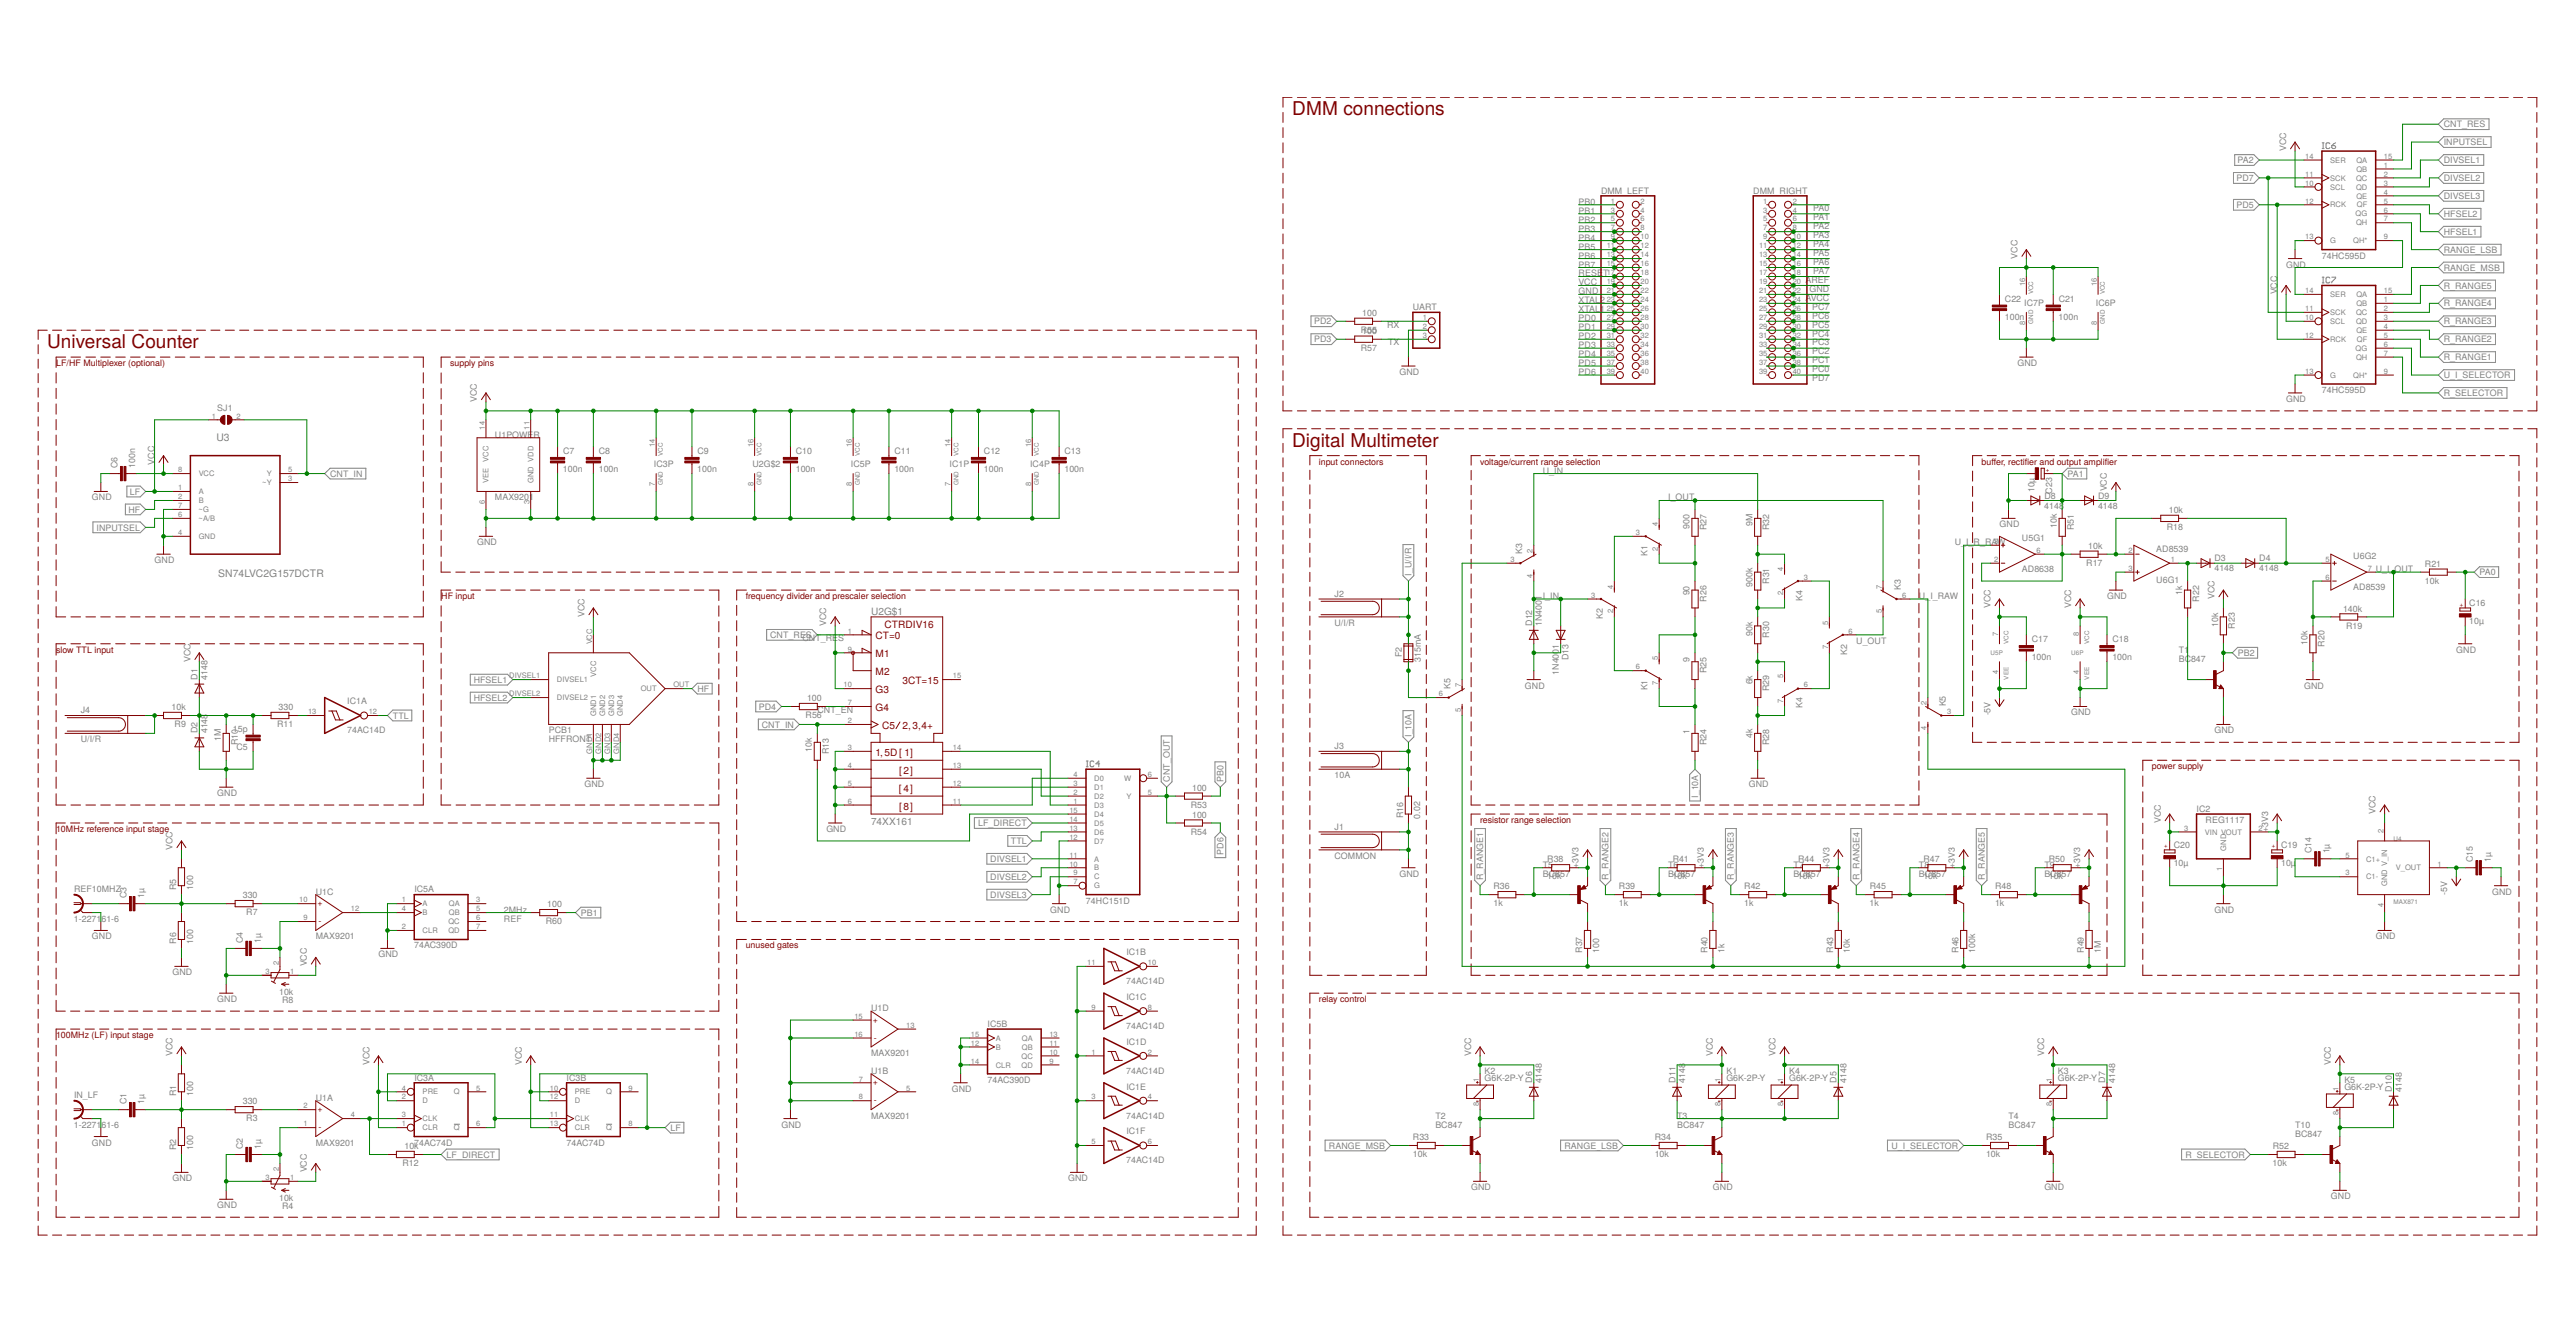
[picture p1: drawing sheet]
<svg xmlns="http://www.w3.org/2000/svg" width="580mm" height="300mm" viewBox="0 0 580 300" stroke-linecap="round" stroke-linejoin="round" font-family="sans-serif">
<defs><g id="words">
<g font-size="4.3" fill="#800000">
<text x="291" y="25.9">DMM connections</text>
<text x="10.6" y="78.4">Universal Counter</text>
<text x="291" y="100.6">Digital Multimeter</text>
</g>
<g font-size="2.3" fill="#808080">
<text x="48.7" y="99.4">U3</text>
<text x="49.1" y="129.9">SN74LVC2G157DCTR</text>
<text x="196.2" y="138.4">U2G$1</text>
<text x="196.2" y="185.8">74XX161</text>
</g>
<g font-size="2.3" fill="#800000">
<text x="197.2" y="143.9">CT=0</text>
<text x="199.2" y="141.4">CTRDIV16</text>
<text x="197.2" y="148">M1</text>
<text x="197.2" y="152">M2</text>
<text x="203.2" y="154">3CT=15</text>
<text x="197.2" y="156">G3</text>
<text x="197.2" y="160.1">G4</text>
<text x="198.7" y="164.1">C5</text>
<text x="203.2" y="164.1">2,3,4+</text>
<text x="197.2" y="170.1">1,5D [ 1]</text>
<text x="202.5" y="178.2">[ 4]</text>
<text x="202.5" y="174.2">[2]</text>
<text x="202.5" y="182.2">[8]</text>
</g>
<g font-size="2" fill="#808080">
<text x="550.4" y="28.7">CNT_RES</text>
<text x="514.9" y="34" transform="rotate(-90 514.9 34)">VCC</text>
<text x="550.4" y="32.7">INPUTSEL</text>
<text x="503.7" y="40.8">PD7</text>
<text x="504" y="36.7">PA2</text>
<text x="550.4" y="36.7">DIVSEL1</text>
<text x="550.4" y="40.8">DIVSEL2</text>
<text x="355.6" y="46.1">PB0</text>
<text x="360.6" y="43.6">DMM_LEFT</text>
<text x="394.9" y="43.6">DMM_RIGHT</text>
<text x="408.4" y="47.5">PA0</text>
<text x="503.7" y="46.8">PD5</text>
<text x="550.4" y="44.8">DIVSEL3</text>
<text x="355.6" y="48.1">PB1</text>
<text x="355.6" y="50.1">PB2</text>
<text x="355.6" y="52.2">PB3</text>
<text x="408.4" y="49.5">PA1</text>
<text x="408.4" y="51.6">PA2</text>
<text x="408.4" y="53.6">PA3</text>
<text x="550.4" y="52.9">HFSEL1</text>
<text x="550.4" y="48.8">HFSEL2</text>
<text x="355.6" y="54.2">PB4</text>
<text x="355.6" y="56.2">PB5</text>
<text x="355.6" y="58.2">PB6</text>
<text x="408.4" y="55.6">PA4</text>
<text x="408.4" y="57.6">PA5</text>
<text x="408.4" y="59.6">PA6</text>
<text x="454.4" y="58.2" transform="rotate(-90 454.4 58.2)">VCC</text>
<text x="523" y="58.2">74HC595D</text>
<text x="550.4" y="56.9">RANGE_LSB</text>
<text x="355.6" y="64.3">VCC</text>
<text x="355.6" y="60.2">PB7</text>
<text x="355.6" y="62.2">RESE</text>
<text x="361.1" y="62.2">T</text>
<text x="406.6" y="63.7">AREF</text>
<text x="407.5" y="65.7">GND</text>
<text x="408.4" y="61.6">PA7</text>
<text x="514.9" y="60.2">GND</text>
<text x="550.4" y="60.9">RANGE_MSB</text>
<text x="550.4" y="65">R_RANGE5</text>
<text x="306.8" y="71.1">100</text>
<text x="318.2" y="69.8">UART</text>
<text x="355.6" y="66.3">GND</text>
<text x="355.6" y="68.3">XTAL2</text>
<text x="355.6" y="70.3">XTAL1</text>
<text x="406.7" y="67.7">AVCC</text>
<text x="408.1" y="69.7">PC7</text>
<text x="408.1" y="71.7">PC6</text>
<text x="451.6" y="68">C22</text>
<text x="455.9" y="68.8">IC7P</text>
<text x="463.7" y="68">C21</text>
<text x="472" y="68.8">IC6P</text>
<text x="512.9" y="66.3" transform="rotate(-90 512.9 66.3)">VCC</text>
<text x="550.4" y="69">R_RANGE4</text>
<text x="296" y="73">PD2</text>
<text x="296" y="77.1">PD3</text>
<text x="306.5" y="74.9">R05</text>
<text x="306.8" y="75.2">150</text>
<text x="312.4" y="73.7">RX</text>
<text x="312.6" y="77.8">TX</text>
<text x="355.6" y="72.3">PD0</text>
<text x="355.6" y="74.3">PD1</text>
<text x="355.6" y="76.4">PD2</text>
<text x="408.1" y="73.7">PC5</text>
<text x="408.1" y="75.8">PC4</text>
<text x="408.1" y="77.8">PC3</text>
<text x="451.6" y="72">100n</text>
<text x="463.7" y="72">100n</text>
<text x="550.4" y="77.1">R_RANGE2</text>
<text x="550.4" y="73">R_RANGE3</text>
<text x="306.5" y="79">R57</text>
<text x="355.6" y="78.4">PD3</text>
<text x="355.6" y="80.4">PD4</text>
<text x="355.6" y="82.4">PD5</text>
<text x="408.1" y="79.8">PC2</text>
<text x="408.1" y="81.8">PC1</text>
<text x="408.1" y="83.8">PC0</text>
<text x="454.4" y="82.4">GND</text>
<text x="550.4" y="81.1">R_RANGE1</text>
<text x="315.2" y="84.4">GND</text>
<text x="355.6" y="84.4">PD6</text>
<text x="408.1" y="85.8">PD7</text>
<text x="523" y="88.5">74HC595D</text>
<text x="550.4" y="85.1">U_I_SELECTOR</text>
<text x="550.4" y="89.2">R_SELECTOR</text>
<text x="48.9" y="92.5">SJ1</text>
<text x="107.4" y="90.5" transform="rotate(-90 107.4 90.5)">VCC</text>
<text x="514.9" y="90.5">GND</text>
<text x="111.5" y="98.5">U1POWER</text>
<text x="26.4" y="105.4" transform="rotate(-90 26.4 105.4)">C6</text>
<text x="30.5" y="105.4" transform="rotate(-90 30.5 105.4)">100n</text>
<text x="34.8" y="104.6" transform="rotate(-90 34.8 104.6)">VCC</text>
<text x="74.4" y="107.3">CNT_IN</text>
<text x="126.8" y="106.3">100n</text>
<text x="126.8" y="102.3">C7</text>
<text x="134.9" y="106.3">100n</text>
<text x="134.9" y="102.3">C8</text>
<text x="147.3" y="105.1">IC3P</text>
<text x="157.1" y="106.3">100n</text>
<text x="157.1" y="102.3">C9</text>
<text x="169.5" y="105.1">U2G$2</text>
<text x="179.2" y="106.3">100n</text>
<text x="179.3" y="102.3">C10</text>
<text x="191.7" y="105.1">IC5P</text>
<text x="201.4" y="106.3">100n</text>
<text x="201.4" y="102.3">C11</text>
<text x="213.9" y="105.1">IC1P</text>
<text x="221.6" y="106.3">100n</text>
<text x="221.6" y="102.3">C12</text>
<text x="232" y="105.1">IC4P</text>
<text x="239.8" y="106.3">100n</text>
<text x="239.8" y="102.3">C13</text>
<text x="347.5" y="106.6">U_IN</text>
<text x="465.7" y="107.3">PA1</text>
<text x="20.7" y="112.7">GND</text>
<text x="29.2" y="111.4">LF</text>
<text x="111.5" y="112.7">MAX9201</text>
<text x="375.7" y="112.7">I_OUT</text>
<text x="458.2" y="110.8" transform="rotate(-90 458.2 110.8)">10µ</text>
<text x="460.4" y="112.3">D8</text>
<text x="462.2" y="111.2" transform="rotate(-90 462.2 111.2)">C23</text>
<text x="472.6" y="112.3">D9</text>
<text x="474.6" y="110.6" transform="rotate(-90 474.6 110.6)">VCC</text>
<text x="21.7" y="119.4">INPUTSEL</text>
<text x="28.9" y="115.4">HF</text>
<text x="380.6" y="119" transform="rotate(-90 380.6 119)">900</text>
<text x="384.4" y="119.3" transform="rotate(-90 384.4 119.3)">R27</text>
<text x="394.7" y="118.5" transform="rotate(-90 394.7 118.5)">9M</text>
<text x="398.5" y="119.3" transform="rotate(-90 398.5 119.3)">R32</text>
<text x="450.4" y="118.7">GND</text>
<text x="460.4" y="114.5">4148</text>
<text x="463.3" y="118.9" transform="rotate(-90 463.3 118.9)">10k</text>
<text x="467.1" y="119.3" transform="rotate(-90 467.1 119.3)">R51</text>
<text x="472.5" y="114.5">4148</text>
<text x="488.1" y="119.3">R18</text>
<text x="488.5" y="115.5">10k</text>
<text x="107.4" y="122.7">GND</text>
<text x="342.8" y="124.8" transform="rotate(-90 342.8 124.8)">K3</text>
<text x="371.1" y="125.2" transform="rotate(-90 371.1 125.2)">K1</text>
<text x="440.3" y="122.7">U_I_R_RAW</text>
<text x="455.4" y="121.7">U5G1</text>
<text x="470.3" y="123.6">10k</text>
<text x="485.7" y="124.2">AD8539</text>
<text x="530" y="125.8">U6G2</text>
<text x="34.8" y="126.8">GND</text>
<text x="317.9" y="129.6" transform="rotate(-90 317.9 129.6)">I_U/I/R</text>
<text x="398.5" y="131.4" transform="rotate(-90 398.5 131.4)">R31</text>
<text x="455.4" y="128.8">AD8638</text>
<text x="469.9" y="127.4">R17</text>
<text x="485.7" y="131.2">U6G1</text>
<text x="498.8" y="128.6">4148</text>
<text x="498.8" y="126.4">D3</text>
<text x="508.8" y="128.6">4148</text>
<text x="508.9" y="126.4">D4</text>
<text x="535.1" y="128.8">U_I_</text>
<text x="539.3" y="128.8">OUT</text>
<text x="546.2" y="131.4">10k</text>
<text x="546.2" y="127.6">R21</text>
<text x="558.5" y="129.5">PA0</text>
<text x="300.6" y="134.3">J2</text>
<text x="347.5" y="134.8">I_IN</text>
<text x="380.6" y="134" transform="rotate(-90 380.6 134)">90</text>
<text x="384.4" y="135.5" transform="rotate(-90 384.4 135.5)">R26</text>
<text x="394.7" y="132.1" transform="rotate(-90 394.7 132.1)">900k</text>
<text x="406" y="135.3" transform="rotate(-90 406 135.3)">K4</text>
<text x="428.2" y="132.8" transform="rotate(-90 428.2 132.8)">K3</text>
<text x="432.2" y="134.8">U_I_RAW</text>
<text x="448.3" y="136.9" transform="rotate(-90 448.3 136.9)">VCC</text>
<text x="466.5" y="136.9" transform="rotate(-90 466.5 136.9)">VCC</text>
<text x="474.6" y="134.8">GND</text>
<text x="491.5" y="133.9" transform="rotate(-90 491.5 133.9)">1k</text>
<text x="495.3" y="135.5" transform="rotate(-90 495.3 135.5)">R22</text>
<text x="498.8" y="134.8" transform="rotate(-90 498.8 134.8)">VCC</text>
<text x="527.7" y="137.7">140k</text>
<text x="530" y="132.8">AD8539</text>
<text x="556.2" y="136.5">C16</text>
<text x="131.6" y="138.9" transform="rotate(-90 131.6 138.9)">VCC</text>
<text x="173.5" y="143.6">CNT_RES</text>
<text x="186.1" y="140.9" transform="rotate(-90 186.1 140.9)">VCC</text>
<text x="300.6" y="140.9">U/I/R</text>
<text x="345.1" y="140.9" transform="rotate(-90 345.1 140.9)">D12</text>
<text x="347.3" y="140.9" transform="rotate(-90 347.3 140.9)">1N4001</text>
<text x="361" y="139.3" transform="rotate(-90 361 139.3)">K2</text>
<text x="394.7" y="143.1" transform="rotate(-90 394.7 143.1)">90k</text>
<text x="398.5" y="143.5" transform="rotate(-90 398.5 143.5)">R30</text>
<text x="499.6" y="141.1" transform="rotate(-90 499.6 141.1)">10k</text>
<text x="503.4" y="141.5" transform="rotate(-90 503.4 141.5)">R23</text>
<text x="528.4" y="141.5">R19</text>
<text x="556.1" y="140.5">10µ</text>
<text x="42.9" y="149" transform="rotate(-90 42.9 149)">VCC</text>
<text x="180.7" y="144.3">CNT_RES</text>
<text x="315.7" y="147.9" transform="rotate(-90 315.7 147.9)">F2</text>
<text x="320" y="149" transform="rotate(-90 320 149)">315mA</text>
<text x="353.3" y="148.6" transform="rotate(-90 353.3 148.6)">D13</text>
<text x="380.6" y="149.1" transform="rotate(-90 380.6 149.1)">9</text>
<text x="416.1" y="147.4" transform="rotate(-90 416.1 147.4)">K2</text>
<text x="418.1" y="144.9">U_OUT</text>
<text x="457.6" y="148.7">100n</text>
<text x="457.6" y="144.6">C17</text>
<text x="475.8" y="148.7">100n</text>
<text x="475.8" y="144.6">C18</text>
<text x="490.7" y="149">BC847</text>
<text x="490.7" y="147">T1</text>
<text x="504" y="147.7">PB2</text>
<text x="519.7" y="145.1" transform="rotate(-90 519.7 145.1)">10k</text>
<text x="523.6" y="145.6" transform="rotate(-90 523.6 145.6)">R20</text>
<text x="553.2" y="147">GND</text>
<text x="44.5" y="153" transform="rotate(-90 44.5 153)">D1</text>
<text x="46.7" y="153" transform="rotate(-90 46.7 153)">4148</text>
<text x="106.7" y="153.7">HFSEL1</text>
<text x="157.1" y="155.7">HF</text>
<text x="326.7" y="155" transform="rotate(-90 326.7 155)">K5</text>
<text x="343.5" y="155">GND</text>
<text x="351.1" y="151.9" transform="rotate(-90 351.1 151.9)">1N4001</text>
<text x="371.1" y="155.4" transform="rotate(-90 371.1 155.4)">K1</text>
<text x="384.4" y="151.6" transform="rotate(-90 384.4 151.6)">R25</text>
<text x="394.7" y="154.1" transform="rotate(-90 394.7 154.1)">6k</text>
<text x="398.5" y="155.6" transform="rotate(-90 398.5 155.6)">R29</text>
<text x="518.9" y="155">GND</text>
<text x="18.2" y="160.6">J4</text>
<text x="38.7" y="159.9">10k</text>
<text x="62.8" y="159.9">330</text>
<text x="78.2" y="158.5">IC1A</text>
<text x="88.5" y="161.8">TTL</text>
<text x="106.7" y="157.7">HFSEL2</text>
<text x="170.9" y="159.8">PD4</text>
<text x="181.4" y="161.7">R56</text>
<text x="181.8" y="157.8">100</text>
<text x="184.1" y="160.5">CNT_EN</text>
<text x="406" y="159.5" transform="rotate(-90 406 159.5)">K4</text>
<text x="438.2" y="159" transform="rotate(-90 438.2 159)">K5</text>
<text x="448.3" y="161.1" transform="rotate(-90 448.3 161.1)">-5V</text>
<text x="466.5" y="161.1">GND</text>
<text x="18.2" y="167.1">U/I/R</text>
<text x="39.3" y="163.7">R9</text>
<text x="44.5" y="165.1" transform="rotate(-90 44.5 165.1)">D2</text>
<text x="46.7" y="165.1" transform="rotate(-90 46.7 165.1)">4148</text>
<text x="49.7" y="166.9" transform="rotate(-90 49.7 166.9)">1M</text>
<text x="52.5" y="164.8">15p</text>
<text x="53.6" y="167.7" transform="rotate(-90 53.6 167.7)">R10</text>
<text x="62.4" y="163.7">R11</text>
<text x="78.2" y="165.1">74AC14D</text>
<text x="123.6" y="165.1">PCB1</text>
<text x="123.6" y="167.1">HFFRONT</text>
<text x="171.6" y="163.8">CNT_IN</text>
<text x="317.9" y="165.9" transform="rotate(-90 317.9 165.9)">I_10A</text>
<text x="380.6" y="165.2" transform="rotate(-90 380.6 165.2)">1</text>
<text x="384.4" y="167.7" transform="rotate(-90 384.4 167.7)">R24</text>
<text x="394.7" y="166.2" transform="rotate(-90 394.7 166.2)">4k</text>
<text x="398.5" y="167.7" transform="rotate(-90 398.5 167.7)">R28</text>
<text x="498.8" y="165.1">GND</text>
<text x="53.2" y="168.8">C5</text>
<text x="182.9" y="169.3" transform="rotate(-90 182.9 169.3)">10k</text>
<text x="186.7" y="169.8" transform="rotate(-90 186.7 169.8)">R13</text>
<text x="300.6" y="168.6">J3</text>
<text x="48.9" y="179.2">GND</text>
<text x="131.7" y="177.2">GND</text>
<text x="263.5" y="176" transform="rotate(-90 263.5 176)">CNT_OUT</text>
<text x="268.5" y="178">100</text>
<text x="275.6" y="176" transform="rotate(-90 275.6 176)">PB0</text>
<text x="300.6" y="175.2">10A</text>
<text x="382.5" y="179.6" transform="rotate(-90 382.5 179.6)">I_10A</text>
<text x="393.9" y="177.2">GND</text>
<text x="220.3" y="186">LF_DIRECT</text>
<text x="268.2" y="181.8">R53</text>
<text x="268.5" y="184.1">100</text>
<text x="316" y="184.2" transform="rotate(-90 316 184.2)">R16</text>
<text x="319.8" y="184.3" transform="rotate(-90 319.8 184.3)">0.02</text>
<text x="486.7" y="185.3" transform="rotate(-90 486.7 185.3)">VCC</text>
<text x="494.7" y="182.8">IC2</text>
<text x="496.8" y="185.3">REG1117</text>
<text x="535.1" y="183.2" transform="rotate(-90 535.1 183.2)">VCC</text>
<text x="38.8" y="191.3" transform="rotate(-90 38.8 191.3)">VCC</text>
<text x="186.1" y="187.3">GND</text>
<text x="227.7" y="190">TTL</text>
<text x="268.2" y="187.9">R54</text>
<text x="300.6" y="186.8">J1</text>
<text x="489.6" y="190.9">C20</text>
<text x="510.9" y="187.3" transform="rotate(-90 510.9 187.3)">+3V3</text>
<text x="513.8" y="190.9">C19</text>
<text x="223" y="194.1">DIVSEL1</text>
<text x="275.6" y="192.4" transform="rotate(-90 275.6 192.4)">PD6</text>
<text x="300.6" y="193.3">COMMON</text>
<text x="315.2" y="197.4">GND</text>
<text x="347.5" y="197.4">BC857</text>
<text x="347.5" y="195.4">T5</text>
<text x="348.5" y="198">10k</text>
<text x="348.5" y="194.2">R38</text>
<text x="355.5" y="195.4" transform="rotate(-90 355.5 195.4)">+3V3</text>
<text x="375.7" y="197.4">BC857</text>
<text x="375.7" y="195.4">T6</text>
<text x="376.7" y="198">10k</text>
<text x="376.7" y="194.2">R41</text>
<text x="383.8" y="195.4" transform="rotate(-90 383.8 195.4)">+3V3</text>
<text x="404" y="197.4">BC857</text>
<text x="404" y="195.4">T7</text>
<text x="405" y="198">10k</text>
<text x="405" y="194.2">R44</text>
<text x="412" y="195.4" transform="rotate(-90 412 195.4)">+3V3</text>
<text x="432.2" y="197.4">BC857</text>
<text x="432.2" y="195.4">T8</text>
<text x="433.2" y="198">10k</text>
<text x="433.2" y="194.2">R47</text>
<text x="440.3" y="195.4" transform="rotate(-90 440.3 195.4)">+3V3</text>
<text x="460.4" y="197.4">BC857</text>
<text x="460.4" y="195.4">T9</text>
<text x="461.4" y="198">10k</text>
<text x="461.5" y="194.2">R50</text>
<text x="468.5" y="195.4" transform="rotate(-90 468.5 195.4)">+3V3</text>
<text x="489.6" y="195">10µ</text>
<text x="513.8" y="195">10µ</text>
<text x="520.6" y="192.1" transform="rotate(-90 520.6 192.1)">C14</text>
<text x="524.7" y="192.1" transform="rotate(-90 524.7 192.1)">1µ</text>
<text x="557" y="194.1" transform="rotate(-90 557 194.1)">C15</text>
<text x="561" y="194.1" transform="rotate(-90 561 194.1)">1µ</text>
<text x="16.7" y="200.8">REF10MHZ</text>
<text x="28.5" y="202.2" transform="rotate(-90 28.5 202.2)">C3</text>
<text x="32.5" y="202.2" transform="rotate(-90 32.5 202.2)">1µ</text>
<text x="39.7" y="200.4" transform="rotate(-90 39.7 200.4)">R5</text>
<text x="43.5" y="200.4" transform="rotate(-90 43.5 200.4)">100</text>
<text x="54.7" y="202.2">330</text>
<text x="71.1" y="201.4">U1C</text>
<text x="93.3" y="200.9">IC5A</text>
<text x="223" y="198.1">DIVSEL2</text>
<text x="223" y="202.1">DIVSEL3</text>
<text x="244.6" y="203.4">74HC151D</text>
<text x="334.1" y="198.2" transform="rotate(-90 334.1 198.2)">R_RANGE1</text>
<text x="336.4" y="200.2">R36</text>
<text x="362.3" y="198.2" transform="rotate(-90 362.3 198.2)">R_RANGE2</text>
<text x="364.6" y="200.2">R39</text>
<text x="390.5" y="198.2" transform="rotate(-90 390.5 198.2)">R_RANGE3</text>
<text x="392.9" y="200.2">R42</text>
<text x="418.8" y="198.2" transform="rotate(-90 418.8 198.2)">R_RANGE4</text>
<text x="421.1" y="200.2">R45</text>
<text x="447" y="198.2" transform="rotate(-90 447 198.2)">R_RANGE5</text>
<text x="449.4" y="200.2">R48</text>
<text x="551.2" y="201.4" transform="rotate(-90 551.2 201.4)">-5V</text>
<text x="561.3" y="201.4">GND</text>
<text x="16.7" y="207.5">1-2271</text>
<text x="22.9" y="207.5">61-6</text>
<text x="55.5" y="206">R7</text>
<text x="113.5" y="205.4">2MHz</text>
<text x="113.5" y="207.5">REF</text>
<text x="122.9" y="208">R60</text>
<text x="123.3" y="204.2">100</text>
<text x="130.8" y="206.1">PB1</text>
<text x="236.5" y="205.4">GND</text>
<text x="336.4" y="204">1k</text>
<text x="364.6" y="204">1k</text>
<text x="392.9" y="204">1k</text>
<text x="421.1" y="204">1k</text>
<text x="449.3" y="204">1k</text>
<text x="498.8" y="205.4">GND</text>
<text x="20.7" y="211.5">GND</text>
<text x="39.7" y="212.5" transform="rotate(-90 39.7 212.5)">R6</text>
<text x="43.5" y="212.5" transform="rotate(-90 43.5 212.5)">100</text>
<text x="54.7" y="212.3" transform="rotate(-90 54.7 212.3)">C4</text>
<text x="58.7" y="212.3" transform="rotate(-90 58.7 212.3)">1µ</text>
<text x="71.1" y="211.5">MAX9201</text>
<text x="85.3" y="215.5">GND</text>
<text x="93.3" y="213.5">74AC390D</text>
<text x="253.7" y="215">IC1B</text>
<text x="356.4" y="214.5" transform="rotate(-90 356.4 214.5)">R37</text>
<text x="360.2" y="214.5" transform="rotate(-90 360.2 214.5)">100</text>
<text x="384.6" y="214.5" transform="rotate(-90 384.6 214.5)">R40</text>
<text x="388.4" y="214.5" transform="rotate(-90 388.4 214.5)">1k</text>
<text x="412.8" y="214.5" transform="rotate(-90 412.8 214.5)">R43</text>
<text x="416.7" y="214.5" transform="rotate(-90 416.7 214.5)">10k</text>
<text x="441.1" y="214.5" transform="rotate(-90 441.1 214.5)">R46</text>
<text x="444.9" y="214.5" transform="rotate(-90 444.9 214.5)">100k</text>
<text x="469.3" y="214.5" transform="rotate(-90 469.3 214.5)">R49</text>
<text x="473.1" y="214.5" transform="rotate(-90 473.1 214.5)">1M</text>
<text x="535.1" y="211.5">GND</text>
<text x="38.9" y="219.6">GND</text>
<text x="69.1" y="217.5" transform="rotate(-90 69.1 217.5)">VCC</text>
<text x="253.7" y="221.6">74AC14D</text>
<text x="48.9" y="225.6">GND</text>
<text x="62.9" y="224">10k</text>
<text x="63.5" y="225.7">R8</text>
<text x="196.2" y="227.6">U1D</text>
<text x="253.7" y="225.1">IC1C</text>
<text x="222.4" y="231.2">IC5B</text>
<text x="253.7" y="231.7">74AC14D</text>
<text x="38.8" y="237.7" transform="rotate(-90 38.8 237.7)">VCC</text>
<text x="83.2" y="239.7" transform="rotate(-90 83.2 239.7)">VCC</text>
<text x="117.5" y="239.7" transform="rotate(-90 117.5 239.7)">VCC</text>
<text x="196.2" y="237.7">MAX9201</text>
<text x="253.7" y="235.2">IC1D</text>
<text x="331.3" y="237.7" transform="rotate(-90 331.3 237.7)">VCC</text>
<text x="385.8" y="237.7" transform="rotate(-90 385.8 237.7)">VCC</text>
<text x="399.9" y="237.7" transform="rotate(-90 399.9 237.7)">VCC</text>
<text x="460.4" y="237.7" transform="rotate(-90 460.4 237.7)">VCC</text>
<text x="525" y="239.7" transform="rotate(-90 525 239.7)">VCC</text>
<text x="93.3" y="243.3">IC3A</text>
<text x="127.6" y="243.3">IC3B</text>
<text x="196.2" y="241.7">U1B</text>
<text x="214.4" y="245.8">GND</text>
<text x="222.4" y="243.8">74AC390D</text>
<text x="253.7" y="241.7">74AC14D</text>
<text x="253.7" y="245.3">IC1E</text>
<text x="334.4" y="243.5">G6K-2P-Y</text>
<text x="334.4" y="241.7">K2</text>
<text x="345.1" y="243.7" transform="rotate(-90 345.1 243.7)">D6</text>
<text x="347.3" y="243.8" transform="rotate(-90 347.3 243.8)">4148</text>
<text x="377.3" y="243.7" transform="rotate(-90 377.3 243.7)">D11</text>
<text x="379.6" y="243.8" transform="rotate(-90 379.6 243.8)">4148</text>
<text x="388.8" y="243.5">G6K-2P-Y</text>
<text x="388.8" y="241.7">K1</text>
<text x="403" y="243.5">G6K-2P-Y</text>
<text x="403" y="241.7">K4</text>
<text x="413.7" y="243.7" transform="rotate(-90 413.7 243.7)">D5</text>
<text x="415.9" y="243.8" transform="rotate(-90 415.9 243.8)">4148</text>
<text x="463.5" y="243.5">G6K-2P-Y</text>
<text x="463.5" y="241.7">K3</text>
<text x="474.2" y="243.7" transform="rotate(-90 474.2 243.7)">D7</text>
<text x="476.4" y="243.8" transform="rotate(-90 476.4 243.8)">4148</text>
<text x="528" y="245.5">G6K-2P-Y</text>
<text x="528" y="243.8">K5</text>
<text x="538.7" y="245.8" transform="rotate(-90 538.7 245.8)">D10</text>
<text x="540.9" y="245.8" transform="rotate(-90 540.9 245.8)">4148</text>
<text x="16.7" y="247.2">IN_LF</text>
<text x="28.5" y="248.6" transform="rotate(-90 28.5 248.6)">C1</text>
<text x="32.5" y="248.6" transform="rotate(-90 32.5 248.6)">1µ</text>
<text x="39.7" y="246.8" transform="rotate(-90 39.7 246.8)">R1</text>
<text x="43.5" y="246.8" transform="rotate(-90 43.5 246.8)">100</text>
<text x="54.7" y="248.6">330</text>
<text x="71.1" y="247.8">U1A</text>
<text x="196.2" y="251.8">MAX9201</text>
<text x="253.7" y="251.8">74AC14D</text>
<text x="323.3" y="251.8">T2</text>
<text x="377.7" y="251.8">T3</text>
<text x="452.4" y="251.8">T4</text>
<text x="16.7" y="253.8">1-2271</text>
<text x="20.7" y="257.9">GND</text>
<text x="22.9" y="253.8">61-6</text>
<text x="55.5" y="252.4">R3</text>
<text x="71.1" y="257.9">MAX9201</text>
<text x="93.3" y="257.9">74AC74D</text>
<text x="127.6" y="257.9">74AC74D</text>
<text x="151" y="254.6">LF</text>
<text x="176" y="253.8">GND</text>
<text x="253.7" y="255.4">IC1F</text>
<text x="318.2" y="256.7">R33</text>
<text x="323.3" y="253.8">BC847</text>
<text x="372.7" y="256.7">R34</text>
<text x="377.7" y="253.8">BC847</text>
<text x="447.3" y="256.7">R35</text>
<text x="452.4" y="253.8">BC847</text>
<text x="516.9" y="255.9">BC847</text>
<text x="516.9" y="253.8">T10</text>
<text x="39.7" y="258.9" transform="rotate(-90 39.7 258.9)">R2</text>
<text x="43.5" y="258.9" transform="rotate(-90 43.5 258.9)">100</text>
<text x="54.7" y="258.7" transform="rotate(-90 54.7 258.7)">C2</text>
<text x="58.7" y="258.7" transform="rotate(-90 58.7 258.7)">1µ</text>
<text x="69.1" y="263.9" transform="rotate(-90 69.1 263.9)">VCC</text>
<text x="90.7" y="262.5">R12</text>
<text x="91.1" y="258.7">10k</text>
<text x="100.6" y="260.6">LF_DIRECT</text>
<text x="253.7" y="261.9">74AC14D</text>
<text x="299.3" y="258.6">RANGE_MSB</text>
<text x="318.2" y="260.5">10k</text>
<text x="352.4" y="258.6">RANGE_LSB</text>
<text x="372.7" y="260.5">10k</text>
<text x="426" y="258.6">U_I_SELECTOR</text>
<text x="447.3" y="260.5">10k</text>
<text x="492.2" y="260.6">R_SELECTOR</text>
<text x="511.9" y="262.5">10k</text>
<text x="511.9" y="258.7">R52</text>
<text x="38.9" y="265.9">GND</text>
<text x="240.6" y="265.9">GND</text>
<text x="331.4" y="268">GND</text>
<text x="385.8" y="268">GND</text>
<text x="460.4" y="268">GND</text>
<text x="525" y="270">GND</text>
<text x="48.9" y="272">GND</text>
<text x="62.9" y="270.4">10k</text>
<text x="63.5" y="272.1">R4</text>
</g>
<g font-size="2" fill="#800000">
<text x="12.6" y="82.4">LF/HF Multiplexer (optional)</text>
<text x="101.4" y="82.4">supply pins</text>
<text x="297" y="104.6">input connectors</text>
<text x="333.4" y="104.6">voltage/current range selection</text>
<text x="446.3" y="104.6">bufer, rectifer and output amplifer</text>
<text x="448.5" y="104.6">f</text>
<text x="456.1" y="104.6">i</text>
<text x="474.1" y="104.6">i</text>
<text x="99.4" y="134.8">HF input</text>
<text x="167.9" y="134.8">frequency divider and prescaler selection</text>
<text x="12.6" y="147">slow TTL input</text>
<text x="484.6" y="173.2">power supply</text>
<text x="333.4" y="185.3">resistor range selection</text>
<text x="12.6" y="187.3">10MHz reference input stage</text>
<text x="71.5" y="204">+</text>
<text x="71.7" y="208.1">-</text>
<text x="167.9" y="213.5">unused gates</text>
<text x="297" y="225.6">relay control</text>
<text x="12.6" y="233.7">100MHz (LF) input stage</text>
<text x="196.6" y="230.2">+</text>
<text x="196.8" y="234.3">-</text>
<text x="196.6" y="244.4">+</text>
<text x="71.5" y="250.4">+</text>
<text x="196.8" y="248.4">-</text>
<text x="71.7" y="254.5">-</text>
</g>
<g font-size="1.7" fill="#808080">
<text x="519.2" y="35.7">14</text>
<text x="536.9" y="35.7">15</text>
<text x="519.2" y="41.8">10</text>
<text x="519.2" y="39.8">11</text>
<text x="524.8" y="40.7">SCK</text>
<text x="524.8" y="36.6">SER</text>
<text x="530.6" y="40.7">QC</text>
<text x="530.7" y="38.6">QB</text>
<text x="530.7" y="36.6">QA</text>
<text x="536.9" y="37.8">1</text>
<text x="536.9" y="39.8">2</text>
<text x="536.9" y="41.8">3</text>
<text x="362.8" y="45.8">1</text>
<text x="362.8" y="47.8">3</text>
<text x="369.5" y="45.8">2</text>
<text x="369.5" y="47.8">4</text>
<text x="397.1" y="45.8">1</text>
<text x="397.1" y="47.8">3</text>
<text x="403.8" y="45.8">2</text>
<text x="403.8" y="47.8">4</text>
<text x="519.2" y="45.8">12</text>
<text x="524.8" y="42.7">SCL</text>
<text x="524.8" y="46.7">RCK</text>
<text x="530.6" y="42.7">QD</text>
<text x="530.7" y="44.7">QE</text>
<text x="530.8" y="46.7">QF</text>
<text x="536.9" y="43.8">4</text>
<text x="536.9" y="45.8">5</text>
<text x="536.9" y="47.8">6</text>
<text x="362.8" y="49.9">5</text>
<text x="362.8" y="51.9">7</text>
<text x="362.8" y="53.9">9</text>
<text x="369.5" y="49.9">6</text>
<text x="369.5" y="51.9">8</text>
<text x="369.5" y="53.9">10</text>
<text x="397.1" y="49.9">5</text>
<text x="397.1" y="51.9">7</text>
<text x="397.1" y="53.9">9</text>
<text x="403.8" y="49.9">6</text>
<text x="403.8" y="51.9">8</text>
<text x="403.8" y="53.9">10</text>
<text x="519.2" y="53.9">13</text>
<text x="530.6" y="48.7">QG</text>
<text x="530.6" y="50.7">QH</text>
<text x="536.9" y="49.9">7</text>
<text x="536.9" y="53.9">9</text>
<text x="361.9" y="55.9">11</text>
<text x="361.9" y="57.9">13</text>
<text x="361.9" y="59.9">15</text>
<text x="369.5" y="55.9">12</text>
<text x="369.5" y="57.9">14</text>
<text x="369.5" y="59.9">16</text>
<text x="396.2" y="55.9">11</text>
<text x="396.2" y="57.9">13</text>
<text x="396.2" y="59.9">15</text>
<text x="403.8" y="55.9">12</text>
<text x="403.8" y="57.9">14</text>
<text x="403.8" y="59.9">16</text>
<text x="524.8" y="54.8">G</text>
<text x="530" y="54.8">QH*</text>
<text x="361.9" y="62">17</text>
<text x="361.9" y="64">19</text>
<text x="361.9" y="66">21</text>
<text x="369.5" y="62">18</text>
<text x="369.5" y="64">20</text>
<text x="369.5" y="66">22</text>
<text x="396.2" y="62">17</text>
<text x="396.2" y="64">19</text>
<text x="396.2" y="66">21</text>
<text x="403.8" y="62">18</text>
<text x="403.8" y="64">20</text>
<text x="403.8" y="66">22</text>
<text x="456.1" y="64.4" transform="rotate(-90 456.1 64.4)">16</text>
<text x="472.3" y="64.4" transform="rotate(-90 472.3 64.4)">16</text>
<text x="519.2" y="66">14</text>
<text x="536.9" y="66">15</text>
<text x="361.9" y="68">23</text>
<text x="361.9" y="70">25</text>
<text x="369.5" y="68">24</text>
<text x="369.5" y="70">26</text>
<text x="396.2" y="68">23</text>
<text x="396.2" y="70">25</text>
<text x="403.8" y="68">24</text>
<text x="403.8" y="70">26</text>
<text x="519.2" y="70">11</text>
<text x="524.8" y="70.9">SCK</text>
<text x="524.8" y="66.9">SER</text>
<text x="530.6" y="70.9">QC</text>
<text x="530.7" y="68.9">QB</text>
<text x="530.7" y="66.9">QA</text>
<text x="536.9" y="68">1</text>
<text x="536.9" y="70">2</text>
<text x="320.5" y="72">1</text>
<text x="320.5" y="74.1">2</text>
<text x="320.5" y="76.1">3</text>
<text x="361.9" y="72">27</text>
<text x="361.9" y="74.1">29</text>
<text x="361.9" y="76.1">31</text>
<text x="369.5" y="72">28</text>
<text x="369.5" y="74.1">30</text>
<text x="369.5" y="76.1">32</text>
<text x="396.2" y="72">27</text>
<text x="396.2" y="74.1">29</text>
<text x="396.2" y="76.1">31</text>
<text x="403.8" y="72">28</text>
<text x="403.8" y="74.1">30</text>
<text x="403.8" y="76.1">32</text>
<text x="456.1" y="73.1" transform="rotate(-90 456.1 73.1)">8</text>
<text x="472.3" y="73.1" transform="rotate(-90 472.3 73.1)">8</text>
<text x="519.2" y="72">10</text>
<text x="519.2" y="76.1">12</text>
<text x="524.8" y="72.9">SCL</text>
<text x="524.8" y="77">RCK</text>
<text x="530.6" y="72.9">QD</text>
<text x="530.7" y="74.9">QE</text>
<text x="530.8" y="77">QF</text>
<text x="536.9" y="72">3</text>
<text x="536.9" y="74.1">4</text>
<text x="536.9" y="76.1">5</text>
<text x="361.9" y="78.1">33</text>
<text x="361.9" y="80.1">35</text>
<text x="361.9" y="82.1">37</text>
<text x="369.5" y="78.1">34</text>
<text x="369.5" y="80.1">36</text>
<text x="369.5" y="82.1">38</text>
<text x="396.2" y="78.1">33</text>
<text x="396.2" y="80.1">35</text>
<text x="396.2" y="82.1">37</text>
<text x="403.8" y="78.1">34</text>
<text x="403.8" y="80.1">36</text>
<text x="403.8" y="82.1">38</text>
<text x="530.6" y="79">QG</text>
<text x="530.6" y="81">QH</text>
<text x="536.9" y="78.1">6</text>
<text x="536.9" y="80.1">7</text>
<text x="361.9" y="84.1">39</text>
<text x="369.5" y="84.1">40</text>
<text x="396.2" y="84.1">39</text>
<text x="403.8" y="84.1">40</text>
<text x="519.2" y="84.1">13</text>
<text x="524.8" y="85">G</text>
<text x="530" y="85">QH*</text>
<text x="536.9" y="84.1">9</text>
<text x="47.7" y="94.2">1</text>
<text x="53.3" y="94.2">2</text>
<text x="109.2" y="96.7" transform="rotate(-90 109.2 96.7)">14</text>
<text x="119.3" y="96.7" transform="rotate(-90 119.3 96.7)">11</text>
<text x="147.5" y="100.7" transform="rotate(-90 147.5 100.7)">14</text>
<text x="169.7" y="100.7" transform="rotate(-90 169.7 100.7)">16</text>
<text x="191.9" y="100.7" transform="rotate(-90 191.9 100.7)">16</text>
<text x="214.1" y="100.7" transform="rotate(-90 214.1 100.7)">14</text>
<text x="232.2" y="100.7" transform="rotate(-90 232.2 100.7)">16</text>
<text x="40.1" y="106.3">8</text>
<text x="44.8" y="107.2">VCC</text>
<text x="60.1" y="107.2">Y</text>
<text x="64.9" y="106.3">5</text>
<text x="110.1" y="104" transform="rotate(-90 110.1 104)">VCC</text>
<text x="40.1" y="110.4">1</text>
<text x="40.1" y="112.4">2</text>
<text x="44.8" y="111.3">A</text>
<text x="44.8" y="113.3">B</text>
<text x="59.1" y="109.2">~Y</text>
<text x="64.9" y="108.3">3</text>
<text x="109.2" y="113.4" transform="rotate(-90 109.2 113.4)">6</text>
<text x="110.1" y="108.8" transform="rotate(-90 110.1 108.8)">VEE</text>
<text x="119.3" y="113.4" transform="rotate(-90 119.3 113.4)">3</text>
<text x="120.1" y="108.8" transform="rotate(-90 120.1 108.8)">GND VDD</text>
<text x="147.5" y="109.4" transform="rotate(-90 147.5 109.4)">7</text>
<text x="169.7" y="109.4" transform="rotate(-90 169.7 109.4)">8</text>
<text x="191.9" y="109.4" transform="rotate(-90 191.9 109.4)">8</text>
<text x="214.1" y="109.4" transform="rotate(-90 214.1 109.4)">7</text>
<text x="232.2" y="109.4" transform="rotate(-90 232.2 109.4)">8</text>
<text x="40.1" y="114.4">7</text>
<text x="40.1" y="116.4">6</text>
<text x="44.7" y="115.3">~G</text>
<text x="44.7" y="117.3">~A/B</text>
<text x="373.4" y="118.4" transform="rotate(-90 373.4 118.4)">4</text>
<text x="40.1" y="120.4">4</text>
<text x="44.8" y="121.3">GND</text>
<text x="345.2" y="124.5" transform="rotate(-90 345.2 124.5)">2</text>
<text x="368.4" y="120.4">3</text>
<text x="373.4" y="124" transform="rotate(-90 373.4 124)">2</text>
<text x="449.1" y="122.5">3</text>
<text x="458.7" y="124.5">6</text>
<text x="479.4" y="124.5">2</text>
<text x="340.2" y="126.5">3</text>
<text x="345.2" y="130" transform="rotate(-90 345.2 130)">4</text>
<text x="401.7" y="128.5" transform="rotate(-90 401.7 128.5)">4</text>
<text x="406.3" y="130.5">3</text>
<text x="449.1" y="126.5">2</text>
<text x="479.4" y="128.5">3</text>
<text x="489" y="126.5">1</text>
<text x="523.8" y="126.5">5</text>
<text x="523.8" y="130.5">6</text>
<text x="533.3" y="128.5">7</text>
<text x="358.4" y="134.6">3</text>
<text x="363.3" y="132.6" transform="rotate(-90 363.3 132.6)">4</text>
<text x="401.7" y="134" transform="rotate(-90 401.7 134)">2</text>
<text x="423.8" y="132.6" transform="rotate(-90 423.8 132.6)">7</text>
<text x="428.4" y="134.6">6</text>
<text x="190.9" y="142.6">1</text>
<text x="363.3" y="138.1" transform="rotate(-90 363.3 138.1)">2</text>
<text x="411.7" y="140.6" transform="rotate(-90 411.7 140.6)">5</text>
<text x="416.3" y="142.6">6</text>
<text x="423.8" y="138.1" transform="rotate(-90 423.8 138.1)">5</text>
<text x="450.1" y="143.1" transform="rotate(-90 450.1 143.1)">7</text>
<text x="468.2" y="143.1" transform="rotate(-90 468.2 143.1)">8</text>
<text x="133.4" y="145.1" transform="rotate(-90 133.4 145.1)">VCC</text>
<text x="190.9" y="146.7">9</text>
<text x="373.4" y="148.7" transform="rotate(-90 373.4 148.7)">5</text>
<text x="411.7" y="146.1" transform="rotate(-90 411.7 146.1)">7</text>
<text x="114.7" y="152.7">DIVSEL1</text>
<text x="125.4" y="153.6">DIVSEL1</text>
<text x="134.3" y="152.4" transform="rotate(-90 134.3 152.4)">VCC</text>
<text x="144.3" y="155.6">OUT</text>
<text x="151.7" y="154.7">OUT</text>
<text x="190" y="154.7">10</text>
<text x="214.6" y="152.7">15</text>
<text x="329" y="154.7" transform="rotate(-90 329 154.7)">7</text>
<text x="368.4" y="150.7">6</text>
<text x="373.4" y="154.2" transform="rotate(-90 373.4 154.2)">7</text>
<text x="401.7" y="152.7" transform="rotate(-90 401.7 152.7)">5</text>
<text x="406.3" y="154.7">6</text>
<text x="450.1" y="151.8" transform="rotate(-90 450.1 151.8)">4</text>
<text x="468.2" y="151.8" transform="rotate(-90 468.2 151.8)">4</text>
<text x="69.4" y="160.8">13</text>
<text x="83.1" y="160.8">12</text>
<text x="114.7" y="156.8">DIVSEL2</text>
<text x="125.4" y="157.6">DIVSEL2</text>
<text x="134.3" y="161.2" transform="rotate(-90 134.3 161.2)">GND1</text>
<text x="136.3" y="161.2" transform="rotate(-90 136.3 161.2)">GND2</text>
<text x="138.3" y="161.2" transform="rotate(-90 138.3 161.2)">GND3</text>
<text x="140.3" y="161.2" transform="rotate(-90 140.3 161.2)">GND4</text>
<text x="190.9" y="158.8">7</text>
<text x="324.1" y="156.8">6</text>
<text x="329" y="160.3" transform="rotate(-90 329 160.3)">5</text>
<text x="401.7" y="158.2" transform="rotate(-90 401.7 158.2)">7</text>
<text x="433.9" y="158.8" transform="rotate(-90 433.9 158.8)">2</text>
<text x="438.5" y="160.8">3</text>
<text x="190.9" y="162.8">2</text>
<text x="433.9" y="164.3" transform="rotate(-90 433.9 164.3)">4</text>
<text x="133.4" y="169.7" transform="rotate(-90 133.4 169.7)">GND1</text>
<text x="135.4" y="169.7" transform="rotate(-90 135.4 169.7)">GND2</text>
<text x="137.4" y="169.7" transform="rotate(-90 137.4 169.7)">GND3</text>
<text x="139.4" y="169.7" transform="rotate(-90 139.4 169.7)">GND4</text>
<text x="190.9" y="172.9">4</text>
<text x="190.9" y="168.9">3</text>
<text x="214.6" y="168.9">14</text>
<text x="214.6" y="172.9">13</text>
<text x="190.9" y="176.9">5</text>
<text x="214.6" y="176.9">12</text>
<text x="241.8" y="178.9">2</text>
<text x="241.8" y="176.9">3</text>
<text x="241.8" y="174.9">4</text>
<text x="246.5" y="179.8">D2</text>
<text x="246.5" y="177.8">D1</text>
<text x="246.5" y="175.8">D0</text>
<text x="253.2" y="175.8">W</text>
<text x="253.7" y="179.8">Y</text>
<text x="258.6" y="178.9">5</text>
<text x="258.6" y="174.9">6</text>
<text x="190.9" y="181">6</text>
<text x="214.6" y="181">11</text>
<text x="240.9" y="185">14</text>
<text x="240.9" y="183">15</text>
<text x="241.8" y="181">1</text>
<text x="246.5" y="181.8">D3</text>
<text x="246.5" y="185.9">D5</text>
<text x="246.5" y="183.9">D4</text>
<text x="240.9" y="189">12</text>
<text x="240.9" y="187">13</text>
<text x="246.5" y="189.9">D7</text>
<text x="246.5" y="187.9">D6</text>
<text x="491.9" y="187">3</text>
<text x="496.6" y="187.9">VIN VOUT</text>
<text x="501.4" y="191.5" transform="rotate(-90 501.4 191.5)">GND</text>
<text x="508.7" y="187">2</text>
<text x="536.8" y="187.5" transform="rotate(-90 536.8 187.5)">2</text>
<text x="240.9" y="195.1">10</text>
<text x="240.9" y="193.1">11</text>
<text x="241.8" y="197.1">9</text>
<text x="246.5" y="198">C</text>
<text x="246.5" y="196">B</text>
<text x="246.5" y="193.9">A</text>
<text x="500.5" y="196.1" transform="rotate(-90 500.5 196.1)">1</text>
<text x="528.2" y="193.1">5</text>
<text x="528.2" y="197.1">3</text>
<text x="532.9" y="193.9">C1+</text>
<text x="532.9" y="198">C1-</text>
<text x="539.6" y="196">V_OUT</text>
<text x="549" y="195.1">1</text>
<text x="67.4" y="203.1">10</text>
<text x="90.5" y="203.1">1</text>
<text x="107.3" y="203.1">3</text>
<text x="241.8" y="199.1">7</text>
<text x="246.5" y="200">G</text>
<text x="537.7" y="199.5" transform="rotate(-90 537.7 199.5)">GND V_IN</text>
<text x="68.3" y="207.2">9</text>
<text x="79" y="205.2">12</text>
<text x="90.5" y="209.2">2</text>
<text x="90.5" y="205.2">4</text>
<text x="95.2" y="204">A</text>
<text x="95.2" y="206">B</text>
<text x="101" y="208.1">QC</text>
<text x="101.1" y="204">QA</text>
<text x="101.1" y="206">QB</text>
<text x="107.3" y="205.2">5</text>
<text x="107.3" y="207.2">6</text>
<text x="107.3" y="209.2">7</text>
<text x="536.8" y="204.2" transform="rotate(-90 536.8 204.2)">4</text>
<text x="95.2" y="210.1">CLR</text>
<text x="101" y="210.1">QD</text>
<text x="59.8" y="219.3">3</text>
<text x="62.8" y="217.3" transform="rotate(-90 62.8 217.3)">2</text>
<text x="65.4" y="219.3">1</text>
<text x="244.9" y="217.3">11</text>
<text x="258.6" y="217.3">10</text>
<text x="245.8" y="227.3">9</text>
<text x="258.6" y="227.3">8</text>
<text x="192.4" y="229.4">15</text>
<text x="192.4" y="233.4">16</text>
<text x="204.1" y="231.4">13</text>
<text x="218.7" y="233.4">15</text>
<text x="236.4" y="233.4">13</text>
<text x="218.7" y="239.4">14</text>
<text x="218.7" y="235.4">12</text>
<text x="224.3" y="234.3">A</text>
<text x="224.3" y="236.3">B</text>
<text x="230.1" y="238.3">QC</text>
<text x="230.2" y="234.3">QA</text>
<text x="230.2" y="236.3">QB</text>
<text x="236.4" y="235.4">11</text>
<text x="236.4" y="237.4">10</text>
<text x="236.4" y="239.4">9</text>
<text x="245.8" y="237.4">1</text>
<text x="258.6" y="237.4">2</text>
<text x="90.5" y="245.5">4</text>
<text x="107.3" y="245.5">5</text>
<text x="123.9" y="245.5">10</text>
<text x="141.6" y="245.5">9</text>
<text x="193.4" y="243.5">7</text>
<text x="204.1" y="245.5">5</text>
<text x="224.3" y="240.3">CLR</text>
<text x="230.1" y="240.3">QD</text>
<text x="333.1" y="243.5" transform="rotate(-90 333.1 243.5)">1</text>
<text x="387.5" y="243.5" transform="rotate(-90 387.5 243.5)">1</text>
<text x="401.7" y="243.5" transform="rotate(-90 401.7 243.5)">1</text>
<text x="462.2" y="243.5" transform="rotate(-90 462.2 243.5)">1</text>
<text x="526.7" y="245.5" transform="rotate(-90 526.7 245.5)">1</text>
<text x="68.3" y="249.5">2</text>
<text x="79" y="251.5">4</text>
<text x="90.5" y="247.5">2</text>
<text x="90.5" y="251.5">3</text>
<text x="95.2" y="248.4">D</text>
<text x="95.2" y="246.4">PRE</text>
<text x="102.2" y="246.4">Q</text>
<text x="123.9" y="247.5">12</text>
<text x="123.9" y="251.5">11</text>
<text x="129.5" y="248.4">D</text>
<text x="129.5" y="246.4">PRE</text>
<text x="136.5" y="246.4">Q</text>
<text x="193.4" y="247.5">8</text>
<text x="245.8" y="247.5">3</text>
<text x="258.6" y="247.5">4</text>
<text x="333.1" y="249" transform="rotate(-90 333.1 249)">8</text>
<text x="387.5" y="249" transform="rotate(-90 387.5 249)">8</text>
<text x="401.7" y="249" transform="rotate(-90 401.7 249)">8</text>
<text x="462.2" y="249" transform="rotate(-90 462.2 249)">8</text>
<text x="526.7" y="251" transform="rotate(-90 526.7 251)">8</text>
<text x="68.3" y="253.6">1</text>
<text x="90.5" y="253.6">1</text>
<text x="95.2" y="254.5">CLR</text>
<text x="95.2" y="252.4">CLK</text>
<text x="102.2" y="254.4">Q</text>
<text x="107.3" y="253.6">6</text>
<text x="123.9" y="253.6">13</text>
<text x="129.5" y="254.5">CLR</text>
<text x="129.5" y="252.4">CLK</text>
<text x="136.5" y="254.4">Q</text>
<text x="141.6" y="253.6">8</text>
<text x="245.8" y="257.6">5</text>
<text x="258.6" y="257.6">6</text>
<text x="62.8" y="263.6" transform="rotate(-90 62.8 263.6)">2</text>
<text x="59.8" y="265.7">3</text>
<text x="65.4" y="265.7">1</text>
</g>
<g font-size="1.4" fill="#808080">
<text x="457.9" y="66.3" transform="rotate(-90 457.9 66.3)">VCC</text>
<text x="474" y="66.3" transform="rotate(-90 474 66.3)">VCC</text>
<text x="457.9" y="72.9" transform="rotate(-90 457.9 72.9)">GND</text>
<text x="474" y="72.9" transform="rotate(-90 474 72.9)">GND</text>
<text x="149.3" y="102.6" transform="rotate(-90 149.3 102.6)">VCC</text>
<text x="171.5" y="102.6" transform="rotate(-90 171.5 102.6)">VCC</text>
<text x="193.7" y="102.6" transform="rotate(-90 193.7 102.6)">VCC</text>
<text x="215.9" y="102.6" transform="rotate(-90 215.9 102.6)">VCC</text>
<text x="234" y="102.6" transform="rotate(-90 234 102.6)">VCC</text>
<text x="149.3" y="109.2" transform="rotate(-90 149.3 109.2)">GND</text>
<text x="171.5" y="109.2" transform="rotate(-90 171.5 109.2)">GND</text>
<text x="193.7" y="109.2" transform="rotate(-90 193.7 109.2)">GND</text>
<text x="215.9" y="109.2" transform="rotate(-90 215.9 109.2)">GND</text>
<text x="234" y="109.2" transform="rotate(-90 234 109.2)">GND</text>
<text x="448.3" y="147.4">U5P</text>
<text x="452.4" y="144.9" transform="rotate(-90 452.4 144.9)">VCC</text>
<text x="466.5" y="147.4">U6P</text>
<text x="470.5" y="144.9" transform="rotate(-90 470.5 144.9)">VCC</text>
<text x="452.4" y="153" transform="rotate(-90 452.4 153)">VEE</text>
<text x="470.5" y="153" transform="rotate(-90 470.5 153)">VEE</text>
<text x="539.1" y="189.3">U4</text>
<text x="539.1" y="203.4">MAX871</text>
</g>
<g font-size="1.4" fill="#800000">
<text x="460.8" y="106.1">+</text>
<text x="554.8" y="136.5" transform="rotate(-90 554.8 136.5)">+</text>
<text x="488.2" y="191" transform="rotate(-90 488.2 191)">+</text>
<text x="512.4" y="191" transform="rotate(-90 512.4 191)">+</text>
</g>
</g></defs>
<g fill="none" stroke="#808080" stroke-width=".23">
<path d="M503 38.8h4.6l1.2 1.2-1.2 1.3h-4.6zM503.3 34.8h4.3l1.2 1.2-1.2 1.2h-4.3zM523 33.4h.5M523 32.2h.5M523.2 32.2v1.2M524.8 32.4l-.3-.2h-.4l-.2 .2v.8l.2 .2h.4l.3-.2M525.2 32.8h.6l.3 .4-.3 .2h-.4l-.2-.2zM526.1 32.2l-.9 .6M550.4 26.8h10.2v2.4h-10.2l-1.2-1.2zM550.4 30.8h10.7v2.4h-10.7l-1.2-1.2zM550.4 34.8h9v2.4h-9l-1.2-1.2zM503 44.9h4.6l1.2 1.2-1.2 1.2h-4.6z"/>
<path d="M549.2 40l1.2-1.2h9v2.5h-9zM549.2 52.2l1.2-1.3h8.4v2.5h-8.4zM549.2 56.2l1.2-1.2h12.9v2.4h-12.9zM550.4 42.9h9v2.4h-9l-1.2-1.2zM550.4 46.9h8.4v2.4h-8.4l-1.2-1.2zM295.3 71.1h4.6l1.2 1.2-1.2 1.2h-4.6zM295.3 75.1h4.6l1.2 1.3-1.2 1.2h-4.6zM523 63.7h.5M523 62.4h.5M523.2 62.4v1.3M524.8 62.6l-.3-.2h-.4l-.2 .2v.9l.2 .2h.4l.3-.2M525.2 62.4h.9v.2l-.9 .9v.2"/>
<path d="M549.2 72.3l1.2-1.2h11.7v2.4h-11.7zM549.2 60.2l1.2-1.2h13.5v2.4h-13.5zM549.2 64.3l1.2-1.2h11.7v2.4h-11.7zM549.2 68.3l1.2-1.2h11.7v2.4h-11.7zM550.4 75.1h11.7v2.5h-11.7l-1.2-1.2zM550.4 79.2h11.7v2.4h-11.7l-1.2-1.2zM549.2 84.4l1.2-1.2h16v2.4h-16zM550.4 87.2h14.2v2.5h-14.2l-1.2-1.2zM20.9 117.5h10.7l1.2 1.2-1.2 1.2h-10.7zM28.2 113.5h3.4l1.2 1.2-1.2 1.2h-3.4zM28.6 109.4h3l1.2 1.2-1.2 1.3h-3zM73.1 106.6l1.3-1.2h8v2.4h-8z"/>
<path d="M464.5 106.6l1.2-1.2h4.3v2.4h-4.3zM316 122.6h2.4v7l-1.2 1.2-1.2-1.2zM557.3 128.8l1.2-1.2h4.3v2.4h-4.3zM88.5 159.9h4.3v2.4h-4.3l-1.2-1.2zM105.9 151.8h8.4l1.2 1.2-1.2 1.2h-8.4zM105.9 155.8h8.4l1.2 1.2-1.2 1.2h-8.4zM155.9 155l1.2-1.2h3.3v2.4h-3.3zM170.2 157.8h4.6l1.2 1.2-1.2 1.3h-4.6zM172.7 141.7h10.2l1.2 1.2-1.2 1.2h-10.2zM316 160h2.4v5.9l-1.2 1.2-1.2-1.2zM504 145.7h4.5v2.5h-4.5l-1.2-1.2zM170.8 161.9h8l1.2 1.2-1.2 1.2h-8z"/>
<path d="M244.7 172.6h.4M244.7 171.3h.4M244.9 171.3v1.3M246.4 171.5l-.2-.2h-.5l-.2 .2v.9l.2 .2h.5l.2-.2M247.7 172h-.9l.7-.7v1.3M261.5 165.7h2.5v10.3l-1.2 1.2-1.3-1.2zM273.6 171.5h2.5v4.5l-1.3 1.2-1.2-1.2zM381.8 173.2l1.2 1.2v5.9h-2.4v-5.9zM219.5 184.1h11.8l1.2 1.2-1.2 1.2h-11.8zM222.3 192.1h9l1.2 1.2-1.2 1.2h-9zM222.3 196.2h9l1.2 1.2-1.2 1.2h-9zM227 188.1h4.3l1.2 1.2-1.2 1.2h-4.3z"/>
<path d="M274.8 187.3l1.3 1.2v4.6h-2.5v-4.6zM332.1 186.5h2.5v11.7l-1.2 1.2-1.3-1.2zM360.4 186.5h2.4v11.7l-1.2 1.2-1.2-1.2zM388.6 186.5h2.5v11.7l-1.3 1.2-1.2-1.2zM416.9 186.5h2.4v11.7l-1.2 1.2-1.2-1.2zM445.1 186.5h2.4v11.7l-1.2 1.2-1.2-1.2zM129.6 205.4l1.2-1.2h4.5v2.5h-4.5zM222.3 200.2h9l1.2 1.2-1.2 1.2h-9zM99.4 259.9l1.2-1.2h11.8v2.4h-11.8zM102.2 253.1h1.4M136.5 253.1h1.4M149.8 253.9l1.2-1.3h3v2.5h-3z"/>
<path d="M298.4 256.7h13.6l1.2 1.2-1.2 1.2h-13.6zM351.5 256.7h12.9l1.2 1.2-1.2 1.2h-12.9zM425.1 256.7h16l1.2 1.2-1.2 1.2h-16zM491.4 258.7h14.2l1.2 1.2-1.2 1.2h-14.2z"/>
</g>
<g fill="none" stroke="#800000" stroke-width=".23">
<path d="M289 25.3v2.3M289 28.7v2.3M289 32.2v2.2M289 35.6v2.2M289 39v2.2M291 21.9h-2v2.2M292.2 21.9h2M295.4 21.9h2.1M298.6 21.9h2.1M301.9 21.9h2M305.1 21.9h2M308.3 21.9h2"/>
<path d="M311.5 21.9h2.1M314.7 21.9h2.1M318 21.9h2M321.2 21.9h2M324.4 21.9h2.1M327.6 21.9h2.1M330.9 21.9h2M334.1 21.9h2M337.3 21.9h2M340.5 21.9h2.1M343.8 21.9h2M347 21.9h2"/>
<path d="M350.2 21.9h2M353.4 21.9h2.1M356.7 21.9h2M359.9 21.9h2M363.1 21.9h2M366.3 21.9h2M369.5 21.9h2.1M372.8 21.9h2M376 21.9h2M379.2 21.9h2M382.4 21.9h2.1M385.7 21.9h2"/>
<path d="M388.9 21.9h2M392.1 21.9h2M395.3 21.9h2.1M398.5 21.9h2.1M401.8 21.9h2M405 21.9h2M408.2 21.9h2.1M411.4 21.9h2.1M414.7 21.9h2M417.9 21.9h2M421.1 21.9h2M424.3 21.9h2.1"/>
<path d="M427.5 21.9h2.1M430.8 21.9h2M434 21.9h2M437.2 21.9h2.1M440.4 21.9h2.1M443.7 21.9h2M446.9 21.9h2M450.1 21.9h2M453.3 21.9h2.1M456.5 21.9h2.1M459.8 21.9h2M463 21.9h2"/>
<path d="M466.2 21.9h2M469.4 21.9h2.1M472.7 21.9h2M475.9 21.9h2M479.1 21.9h2M482.3 21.9h2.1M485.6 21.9h2M488.8 21.9h2M492 21.9h2M495.2 21.9h2M498.5 21.9h2M501.7 21.9h2"/>
<path d="M504.9 21.9h2M508.1 21.9h2M511.3 21.9h2.1M514.6 21.9h2M516.9 32v2M516.9 32l1 1.5M516.9 32l-1 1.5M517.8 21.9h2M518.9 36h4.1M521 21.9h2M523 39.3l1.5 .7-1.5 .9M524.2 21.9h2.1"/>
<path d="M527.5 21.9h2M530.7 21.9h2M533.9 21.9h2M535.1 38h4M535.1 36h4M537.1 21.9h2.1M540.3 21.9h2.1M543.6 21.9h2M546.8 21.9h2M550 21.9h2M553.2 21.9h2.1M556.5 21.9h2"/>
<path d="M559.7 21.9h2M562.9 21.9h2M566.1 21.9h2.1M569.3 21.9h2.1v2.2M571.4 25.3v2.3M571.4 28.7v2.3M571.4 32.2v2.2M571.4 35.6v2.2M571.4 39v2.2M289 42.4v2.2M289 45.8v2.3M289 49.3v2.2"/>
<path d="M289 52.7v2.2M289 56.1v2.2M289 59.5v2.2M363.6 46.1h.4M363.6 48.1h.4M363.6 50.1h.4M363.6 52.2h.4M363.6 54.2h.4M363.6 56.2h.4M363.6 58.2h.4M369.2 46.1h.5M369.2 48.1h.5"/>
<path d="M369.2 50.1h.5M369.2 52.2h.5M369.2 54.2h.5M369.2 56.2h.5M369.2 58.2h.5M397.9 46.1h.5M397.9 48.1h.5M397.9 50.1h.5M397.9 52.2h.5M397.9 54.2h.5M397.9 56.2h.5M397.9 58.2h.5"/>
<path d="M403.5 46.1h.4M403.5 48.1h.4M403.5 50.1h.4M403.5 52.2h.4M403.5 54.2h.4M403.5 56.2h.4M403.5 58.2h.4M456.4 56.2l1 1.5M456.4 56.2v2M456.4 56.2l-1 1.5M515.4 58.2h3M516.9 56.2v2"/>
<path d="M518.9 46.1h4.1M518.9 54.2h2.5M518.9 40h4.1M518.9 42.1h2.5M523 45.3l1.5 .8-1.5 .8M535.1 46.1h4M535.1 48.1h4M535.1 50.1h4M535.1 54.2h4M535.1 40h4M535.1 42.1h4M535.1 44.1h4"/>
<path d="M571.4 42.4v2.2M571.4 45.8v2.3M571.4 49.3v2.2M571.4 52.7v2.2M571.4 56.1v2.2M571.4 59.5v2.2M8.6 77.6v2.1M10.6 74.3h-2v2.1M11.8 74.3h2.1M15.1 74.3h2M18.3 74.3h2.1M21.5 74.3h2.1"/>
<path d="M24.8 74.3h2M28 74.3h2.1M31.3 74.3h2M34.5 74.3h2.1M37.8 74.3h2M41 74.3h2.1M44.2 74.3h2.1M47.5 74.3h2M50.7 74.3h2.1M54 74.3h2M57.2 74.3h2.1M60.5 74.3h2"/>
<path d="M63.7 74.3h2M66.9 74.3h2.1M70.2 74.3h2M73.4 74.3h2.1M76.7 74.3h2M79.9 74.3h2.1M83.1 74.3h2.1M86.4 74.3h2M89.6 74.3h2.1M92.9 74.3h2M96.1 74.3h2.1M99.4 74.3h2"/>
<path d="M102.6 74.3h2M105.8 74.3h2.1M109.1 74.3h2M112.3 74.3h2.1M115.6 74.3h2M118.8 74.3h2.1M122 74.3h2.1M125.3 74.3h2M128.5 74.3h2.1M131.8 74.3h2M135 74.3h2.1M138.3 74.3h2"/>
<path d="M141.5 74.3h2.1M144.7 74.3h2.1M148 74.3h2M151.2 74.3h2.1M154.5 74.3h2M157.7 74.3h2M160.9 74.3h2.1M164.2 74.3h2M167.4 74.3h2.1M170.7 74.3h2M173.9 74.3h2.1M177.1 74.3h2.1"/>
<path d="M180.4 74.3h2M183.6 74.3h2.1M186.9 74.3h2M190.1 74.3h2.1M193.4 74.3h2M196.6 74.3h2M199.8 74.3h2.1M203.1 74.3h2M206.3 74.3h2.1M209.6 74.3h2M212.8 74.3h2.1M216 74.3h2.1"/>
<path d="M219.3 74.3h2M222.5 74.3h2.1M225.8 74.3h2M229 74.3h2.1M232.3 74.3h2M235.5 74.3h2.1M238.7 74.3h2.1M242 74.3h2M245.2 74.3h2.1M248.5 74.3h2M251.7 74.3h2M255 74.3h2"/>
<path d="M258.2 74.3h2M261.4 74.3h2.1M264.7 74.3h2M267.9 74.3h2.1M271.1 74.3h2.1M274.4 74.3h2M277.6 74.3h2.1M280.9 74.3h2v2.1M282.9 77.6v2.1M289 62.9v2.3M289 66.3v2.3M289 69.8v2.2"/>
<path d="M289 73.2v2.2M289 76.6v2.2M303.1 72.3h2M303.1 76.4h2M305.1 71.6h4v1.4h-4zM305.1 75.6h4v1.5h-4zM309.1 72.3h2.1M309.1 76.4h2.1M321.2 74.3h.5M321.2 72.3h.5M321.2 76.4h.5M363.6 74.3h.4"/>
<path d="M363.6 60.2h.4M363.6 62.3h.4M363.6 64.3h.4M363.6 66.3h.4M363.6 68.3h.4M363.6 70.3h.4M363.6 72.3h.4M363.6 76.4h.4M363.6 78.4h.4M369.2 74.3h.5M369.2 60.2h.5M369.2 62.3h.5"/>
<path d="M369.2 64.3h.5M369.2 66.3h.5M369.2 68.3h.5M369.2 70.3h.5M369.2 72.3h.5M369.2 76.4h.5M369.2 78.4h.5M397.9 74.3h.5M397.9 60.2h.5M397.9 62.3h.5M397.9 64.3h.5M397.9 66.3h.5"/>
<path d="M397.9 68.3h.5M397.9 70.3h.5M397.9 72.3h.5M397.9 76.4h.5M397.9 78.4h.5M403.5 74.3h.4M403.5 60.2h.4M403.5 62.3h.4M403.5 64.3h.4M403.5 66.3h.4M403.5 68.3h.4M403.5 70.3h.4"/>
<path d="M403.5 72.3h.4M403.5 76.4h.4M403.5 78.4h.4M450.3 66.3v2.4M450.3 69.9v2.4M456.4 62.3v4M456.4 70.3v4M456.4 78.4v2M462.4 66.3v2.4M462.4 69.9v2.4M472.5 62.3v4M472.5 70.3v4"/>
<path d="M514.9 64.3l1 1.5M514.9 64.3l-1 1.5M514.9 64.3v2M518.9 66.3h4.1M518.9 70.3h4.1M518.9 72.3h2.5M518.9 76.4h4.1M523 69.5l1.5 .8-1.5 .8M523 75.6l1.5 .8-1.5 .8M535.1 74.3h4M535.1 66.3h4M535.1 68.3h4"/>
<path d="M535.1 70.3h4M535.1 72.3h4M535.1 76.4h4M535.1 78.4h4M571.4 62.9v2.3M571.4 66.3v2.3M571.4 69.8v2.2M571.4 73.2v2.2M571.4 76.6v2.2M8.6 80.9v2M8.6 84.1v2.1M8.6 87.4v2"/>
<path d="M8.6 90.6v2.1M8.6 93.9v2M8.6 97.1v2.1M12.6 83.9v2.3M12.6 87.4v2.3M12.6 90.9v2.3M12.6 94.4v2.4M12.6 97.9v2.4M14.8 80.4h-2.2v2.3M16 80.4h2.1M19.3 80.4h2.2M22.7 80.4h2.1"/>
<path d="M26.1 80.4h2.1M29.4 80.4h2.2M32.8 80.4h2.1M36.1 80.4h2.2M39.5 80.4h2.1M42.8 80.4h2.2M46.2 80.4h2.1M46.9 94.5h2.7M49.5 80.4h2.2M52.3 94.5h2.7M52.9 80.4h2.2M56.3 80.4h2.1"/>
<path d="M59.6 80.4h2.2M63 80.4h2.1M66.3 80.4h2.2M69.7 80.4h2.1M73 80.4h2.2M76.4 80.4h2.1M79.7 80.4h2.2M83.1 80.4h2.2M86.4 80.4h2.2M89.8 80.4h2.2M93.2 80.4h2.1v2.3M95.3 83.9v2.3"/>
<path d="M95.3 87.4v2.3M95.3 90.9v2.3M95.3 94.4v2.4M95.3 97.9v2.4M99.4 83.9v2.4M99.4 87.5v2.3M99.4 91v2.4M99.4 94.6v2.3M99.4 98.1v2.4M101.5 80.4h-2.1v2.3M102.7 80.4h2.1M105.9 80.4h2.1"/>
<path d="M107.4 98.6h14.2v12h-14.2zM109.2 80.4h2.1M109.5 88.5v2M109.5 94.5v4.1M109.5 88.5l.9 1.5M109.5 88.5l-1.1 1.5M112.5 80.4h2.1M115.8 80.4h2.1M119.1 80.4h2.1M119.5 94.5v4.1M122.4 80.4h2.1M125.6 80.4h2.1"/>
<path d="M128.9 80.4h2.1M132.2 80.4h2.1M135.5 80.4h2.1M138.8 80.4h2.1M142.1 80.4h2.1M145.4 80.4h2.1M147.8 98.6v4M148.7 80.4h2M151.9 80.4h2.1M155.2 80.4h2.1M158.5 80.4h2.1M161.8 80.4h2.1"/>
<path d="M165.1 80.4h2.1M168.4 80.4h2.1M170 98.6v4M171.6 80.4h2.1M174.9 80.4h2.1M178.2 80.4h2.1M181.5 80.4h2.1M184.8 80.4h2.1M188.1 80.4h2.1M191.4 80.4h2.1M192.2 98.6v4M194.6 80.4h2.1"/>
<path d="M197.9 80.4h2.1M201.2 80.4h2.1M204.5 80.4h2.1M207.8 80.4h2.1M211.1 80.4h2.1M214.3 98.6v4M214.4 80.4h2.1M217.7 80.4h2.1M220.9 80.4h2.1M224.2 80.4h2.1M227.5 80.4h2.1M230.8 80.4h2.1"/>
<path d="M232.5 98.6v4M234.1 80.4h2.1M237.4 80.4h2.1M240.6 80.4h2.1M243.9 80.4h2.1M247.2 80.4h2.1M250.5 80.4h2.1M253.8 80.4h2.1M257.1 80.4h2.1M260.4 80.4h2.1M263.7 80.4h2M266.9 80.4h2.1"/>
<path d="M270.2 80.4h2.1M273.5 80.4h2.1M276.8 80.4h2.1v2.3M278.9 83.9v2.4M278.9 87.5v2.3M278.9 91v2.4M278.9 94.6v2.3M278.9 98.1v2.4M282.9 80.9v2M282.9 84.1v2.1M282.9 87.4v2M282.9 90.6v2.1"/>
<path d="M282.9 93.9v2M282.9 97.1v2.1M289 80v2.2M289 83.4v2.3M289 86.8v2.3M289 90.3v2.2h2M289 99.8v2.1M291 96.5h-2v2.1M292.2 96.5h2M292.2 92.5h2M295.4 96.5h2.1M295.4 92.5h2.1"/>
<path d="M298.6 96.5h2.1M298.6 92.5h2.1M301.9 96.5h2M301.9 92.5h2M305.1 96.5h2M305.1 92.5h2M308.3 96.5h2M308.3 92.5h2M311.5 96.5h2.1M311.5 92.5h2.1M314.7 96.5h2.1M314.7 92.5h2.1"/>
<path d="M315.7 82.4h3M317.2 80.4v2M318 96.5h2M318 92.5h2M321.2 96.5h2M321.2 92.5h2M324.4 96.5h2.1M324.4 92.5h2.1M327.6 96.5h2.1M327.6 92.5h2.1M330.9 96.5h2M330.9 92.5h2"/>
<path d="M334.1 96.5h2M334.1 92.5h2M337.3 96.5h2M337.3 92.5h2M340.5 96.5h2.1M340.5 92.5h2.1M343.8 96.5h2M343.8 92.5h2M347 96.5h2M347 92.5h2M350.2 96.5h2M350.2 92.5h2"/>
<path d="M353.4 96.5h2.1M353.4 92.5h2.1M356.7 96.5h2M356.7 92.5h2M359.9 96.5h2M359.9 92.5h2M363.1 96.5h2M363.1 92.5h2M363.6 80.4h.4M363.6 82.4h.4M363.6 84.4h.4M366.3 96.5h2"/>
<path d="M366.3 92.5h2M369.2 80.4h.5M369.2 82.4h.5M369.2 84.4h.5M369.5 96.5h2.1M369.5 92.5h2.1M372.8 96.5h2M372.8 92.5h2M376 96.5h2M376 92.5h2M379.2 96.5h2M379.2 92.5h2"/>
<path d="M382.4 96.5h2.1M382.4 92.5h2.1M385.7 96.5h2M385.7 92.5h2M388.9 96.5h2M388.9 92.5h2M392.1 96.5h2M392.1 92.5h2M395.3 96.5h2.1M395.3 92.5h2.1M397.9 80.4h.5M397.9 82.4h.5"/>
<path d="M397.9 84.4h.5M398.5 96.5h2.1M398.5 92.5h2.1M401.8 96.5h2M401.8 92.5h2M403.5 80.4h.4M403.5 82.4h.4M403.5 84.4h.4M405 96.5h2M405 92.5h2M408.2 96.5h2.1M408.2 92.5h2.1"/>
<path d="M411.4 96.5h2.1M411.4 92.5h2.1M414.7 96.5h2M414.7 92.5h2M417.9 96.5h2M417.9 92.5h2M421.1 96.5h2M421.1 92.5h2M424.3 96.5h2.1M424.3 92.5h2.1M427.5 96.5h2.1M427.5 92.5h2.1"/>
<path d="M430.8 96.5h2M430.8 92.5h2M434 96.5h2M434 92.5h2M437.2 96.5h2.1M437.2 92.5h2.1M440.4 96.5h2.1M440.4 92.5h2.1M443.7 96.5h2M443.7 92.5h2M446.9 96.5h2M446.9 92.5h2"/>
<path d="M450.1 96.5h2M450.1 92.5h2M453.3 96.5h2.1M453.3 92.5h2.1M454.9 80.4h3M456.5 96.5h2.1M456.5 92.5h2.1M459.8 96.5h2M459.8 92.5h2M463 96.5h2M463 92.5h2M466.2 96.5h2"/>
<path d="M466.2 92.5h2M469.4 96.5h2.1M469.4 92.5h2.1M472.7 96.5h2M472.7 92.5h2M475.9 96.5h2M475.9 92.5h2M479.1 96.5h2M479.1 92.5h2M482.3 96.5h2.1M482.3 92.5h2.1M485.6 96.5h2"/>
<path d="M485.6 92.5h2M488.8 96.5h2M488.8 92.5h2M492 96.5h2M492 92.5h2M495.2 96.5h2M495.2 92.5h2M498.5 96.5h2M498.5 92.5h2M501.7 96.5h2M501.7 92.5h2M504.9 96.5h2"/>
<path d="M504.9 92.5h2M508.1 96.5h2M508.1 92.5h2M511.3 96.5h2.1M511.3 92.5h2.1M514.6 96.5h2M514.6 92.5h2M515.4 88.5h3M516.9 86.4v2.1M517.8 96.5h2M517.8 92.5h2M518.9 84.4h2.5"/>
<path d="M521 96.5h2M521 92.5h2M524.2 96.5h2.1M524.2 92.5h2.1M527.5 96.5h2M527.5 92.5h2M530.7 96.5h2M530.7 92.5h2M533.9 96.5h2M533.9 92.5h2M535.1 80.4h4M535.1 84.4h4"/>
<path d="M537.1 96.5h2.1M537.1 92.5h2.1M540.3 96.5h2.1M540.3 92.5h2.1M543.6 96.5h2M543.6 92.5h2M546.8 96.5h2M546.8 92.5h2M550 96.5h2M550 92.5h2M553.2 96.5h2.1M553.2 92.5h2.1"/>
<path d="M556.5 96.5h2M556.5 92.5h2M559.7 96.5h2M559.7 92.5h2M562.9 96.5h2M562.9 92.5h2M566.1 96.5h2.1M566.1 92.5h2.1M569.3 96.5h2.1v2.1M571.4 80v2.2M571.4 83.4v2.3M571.4 86.8v2.3"/>
<path d="M571.4 90.3v2.2h-2.1M571.4 99.8v2.1M8.6 100.4v2M8.6 103.6v2.1M8.6 106.9v2M8.6 110.1v2.1M8.6 113.4v2M8.6 116.6v2.1M8.6 119.9v2M12.6 101.5v2.3M12.6 105v2.3M12.6 108.5v2.3"/>
<path d="M12.6 112v2.3M12.6 115.5v2.3M12.6 119v2.3M21.2 110.6h3M22.7 108.6v2M24.7 106.6h2.5M28.4 106.6h2.4M36.8 102.6v2M36.8 102.6l1 1.5M36.8 102.6l-1 1.5M38.8 110.6h4.1M38.8 106.6h4.1"/>
<path d="M38.8 112.7h4.1M38.8 114.7h4.1M38.8 116.7h4.1M63.1 106.6h4M63.1 108.6h4M95.3 101.5v2.3M95.3 105v2.3M95.3 108.5v2.3M95.3 112v2.3M95.3 115.5v2.3M95.3 119v2.3M99.4 101.6v2.4"/>
<path d="M99.4 105.2v2.3M99.4 108.7v2.4M99.4 112.3v2.3M99.4 115.8v2.4M99.4 119.4v2.3M109.5 110.6v4.1M109.5 118.7v2M119.5 110.6v4.1M125.6 100.6v2.4M125.6 104.2v2.4M133.6 100.6v2.4M133.6 104.2v2.4"/>
<path d="M147.8 106.6v4M155.9 100.6v2.4M155.9 104.2v2.4M170 106.6v4M178 100.6v2.4M178 104.2v2.4M192.2 106.6v4M200.2 100.6v2.4M200.2 104.2v2.4M214.3 106.6v4M220.4 100.6v2.4M220.4 104.2v2.4"/>
<path d="M232.5 106.6v4M238.5 100.6v2.4M238.5 104.2v2.4M278.9 101.6v2.4M278.9 105.2v2.3M278.9 108.7v2.4M278.9 112.3v2.3M278.9 115.8v2.4M278.9 119.4v2.3M282.9 100.4v2M282.9 103.6v2.1M282.9 106.9v2"/>
<path d="M282.9 110.1v2.1M282.9 113.4v2M282.9 116.6v2.1M282.9 119.9v2M289 103.1v2M289 106.3v2.1M289 109.6v2.1M289 112.8v2.1M289 116.1v2.1M289 119.4v2M295 105.9v2M295 109.1v2.1"/>
<path d="M295 112.4v2.1M295 115.7v2.1M295 119v2.1M297.8 102.6h-2.8v2.1M298.9 102.6h2.8M302.9 102.6h2.7M306.8 102.6h2.7M310.7 102.6h2.7M314.6 102.6h2.7M318.5 102.6h2.7v2.1M321.2 105.9v2M321.2 109.1v2.1"/>
<path d="M321.2 112.4v2.1M321.2 115.7v2.1M321.2 119v2.1M331.3 105.9v2.1M331.3 109.2v2.2M331.3 112.6v2.1M331.3 115.9v2.1M331.3 119.2v2.1M333.4 102.6h-2.1v2.1M334.6 102.6h2.1M337.9 102.6h2.1M341.2 102.6h2.1"/>
<path d="M344.5 102.6h2.1M347.8 102.6h2.1M351.1 102.6h2.1M354.4 102.6h2.1M357.7 102.6h2.1M361 102.6h2.1M364.3 102.6h2.1M367.5 102.6h2.2M370.8 102.6h2.1M373.7 116.7v2.5M374.1 102.6h2.1M377.4 102.6h2.1"/>
<path d="M380.7 102.6h2.1M381.1 116.7h1.4v4h-1.4zM381.8 114.7v2M384 102.6h2.1M387.3 102.6h2.1M390.6 102.6h2.1M393.9 102.6h2.1M395.2 116.7h1.4v4h-1.4zM395.9 114.7v2M397.2 102.6h2.1M400.5 102.6h2.1M403.8 102.6h2"/>
<path d="M407.1 102.6h2.1M410.3 102.6h2.1M413.6 102.6h2.1M416.9 102.6h2.1M420.2 102.6h2.1M423.5 102.6h2.1M426.8 102.6h2.1M430.1 102.6h2.1v2.1M432.2 105.9v2.1M432.2 109.2v2.2M432.2 112.6v2.1M432.2 115.9v2.1"/>
<path d="M432.2 119.2v2.1M444.3 106v2.3M444.3 109.5v2.3M444.3 113v2.2M444.3 116.4v2.3M444.3 119.9v2.3M446.4 102.6h-2.1v2.2M447.6 102.6h2M450.8 102.6h2.1M450.8 116.7h3.1M452.4 114.7v2M454.1 102.6h2.1"/>
<path d="M456.4 106.6h2M456.4 112.7h4M457.4 102.6h2M457.4 111.7l2 1-2 1zM459.4 111.7v2M459.7 105.4h.7v2.4h-.7zM460.4 106.6h2M460.7 102.6h2M463.8 116.7h1.4v4h-1.4zM463.9 102.6h2.1M464.5 114.7v2M467.2 102.6h2.1"/>
<path d="M468.5 112.7h4M469.5 111.7l2 1-2 1zM470.5 102.6h2M471.5 111.7v2M473.7 102.6h2.1M476.6 108.6v2M476.6 108.6l1 1.6M476.6 108.6l-1 1.6M477 102.6h2.1M480.3 102.6h2M483.5 102.6h2.1M484.6 116.7h2.1"/>
<path d="M486.7 116h4v1.4h-4zM486.8 102.6h2.1M490.1 102.6h2M490.7 116.7h2M493.3 102.6h2.1M496.6 102.6h2.1M499.9 102.6h2M503.2 102.6h2M506.4 102.6h2.1M509.7 102.6h2.1M513 102.6h2M516.2 102.6h2.1"/>
<path d="M519.5 102.6h2.1M522.8 102.6h2M526 102.6h2.1M529.3 102.6h2.1M532.6 102.6h2M535.8 102.6h2.1M539.1 102.6h2.1M542.4 102.6h2M545.7 102.6h2M548.9 102.6h2.1M552.2 102.6h2.1M555.5 102.6h2"/>
<path d="M558.7 102.6h2.1M562 102.6h2.1M565.3 102.6h2.1v2.2M567.4 106v2.3M567.4 109.5v2.3M567.4 113v2.2M567.4 116.4v2.3M567.4 119.9v2.3M571.4 103.1v2M571.4 106.3v2.1M571.4 109.6v2.1M571.4 112.8v2.1"/>
<path d="M571.4 116.1v2.1M571.4 119.4v2M8.6 123.1v2.1M8.6 126.4v2M8.6 129.6v2.1M8.6 132.9v2M8.6 136.1v2.1M8.6 139.4v2.1M12.6 122.5v2.3M12.6 126v2.4M12.6 129.5v2.4M12.6 133.1v2.3"/>
<path d="M12.6 136.6v2.3h2.2M16 138.9h2.1M19.3 138.9h2.2M22.7 138.9h2.1M26.1 138.9h2.1M29.4 138.9h2.2M32.8 138.9h2.1M35.3 124.8h3.1M36.1 138.9h2.2M36.8 122.7v2.1M38.8 120.7h4.1M39.5 138.9h2.1"/>
<path d="M42.8 138.9h2.2M46.2 138.9h2.1M49.5 138.9h2.2M52.9 138.9h2.2M56.3 138.9h2.1M59.6 138.9h2.2M63 138.9h2.1M66.3 138.9h2.2M69.7 138.9h2.1M73 138.9h2.2M76.4 138.9h2.1M79.7 138.9h2.2"/>
<path d="M83.1 138.9h2.2M86.4 138.9h2.2M89.8 138.9h2.2M95.3 122.5v2.3M95.3 126v2.4M95.3 129.5v2.4M95.3 133.1v2.3M95.3 136.6v2.3h-2.1M99.4 122.9v2.4M99.4 126.4v2.4h2.1M99.4 136.4v2.3M99.4 139.9v2.4"/>
<path d="M101.5 132.8h-2.1v2.4M102.7 128.8h2.1M102.7 132.8h2.2M105.9 128.8h2.1M106.1 132.8h2.1M107.9 120.7h3.1M109.2 128.8h2.1M109.4 132.8h2.2M112.5 128.8h2.1M112.8 132.8h2.1M115.8 128.8h2.1M116.1 132.8h2.2"/>
<path d="M119.1 128.8h2.1M119.5 132.8h2.1M122.4 128.8h2.1M122.9 132.8h2.1M125.6 128.8h2.1M126.2 132.8h2.2M128.9 128.8h2.1M129.5 132.8h2.2M132.2 128.8h2.1M132.9 132.8h2.2M133.6 136.9v2M133.6 136.9l1.1 1.5"/>
<path d="M133.6 136.9l-.9 1.5M135.5 128.8h2.1M136.2 132.8h2.2M138.8 128.8h2.1M139.6 132.8h2.2M142.1 128.8h2.1M143 132.8h2.1M145.4 128.8h2.1M146.3 132.8h2.2M148.7 128.8h2M149.7 132.8h2.1M151.9 128.8h2.1"/>
<path d="M153 132.8h2.2M155.2 128.8h2.1M156.4 132.8h2.1M158.5 128.8h2.1M159.7 132.8h2.2v2.4M161.8 128.8h2.1M161.9 136.4v2.3M161.9 139.9v2.4M165.1 128.8h2.1M165.9 136.3v2.2M165.9 139.7v2.3M168.1 132.8h-2.2v2.3"/>
<path d="M168.4 128.8h2.1M169.3 132.8h2.1M171.6 128.8h2.1M172.6 132.8h2.2M174.9 128.8h2.1M176 132.8h2.2M178.2 128.8h2.1M179.4 132.8h2.1M181.5 128.8h2.1M182.7 132.8h2.2M184.8 128.8h2.1M186.1 132.8h2.1"/>
<path d="M188.1 128.8h2.1M188.1 138.9l1 1.5M188.1 138.9l-1 1.5M188.1 138.9v2M189.4 132.8h2.2M191.4 128.8h2.1M192.8 132.8h2.1M194.6 128.8h2.1M196.2 132.8h2.1M197.9 128.8h2.1M199.5 132.8h2.2M201.2 128.8h2.1"/>
<path d="M202.9 132.8h2.1M204.5 128.8h2.1M206.2 132.8h2.2M207.8 128.8h2.1M209.6 132.8h2.2M211.1 128.8h2.1M212.9 132.8h2.2M214.4 128.8h2.1M216.3 132.8h2.2M217.7 128.8h2.1M219.6 132.8h2.2M220.9 128.8h2.1"/>
<path d="M223 132.8h2.2M224.2 128.8h2.1M226.4 132.8h2.1M227.5 128.8h2.1M229.7 132.8h2.2M230.8 128.8h2.1M233.1 132.8h2.1M234.1 128.8h2.1M236.4 132.8h2.2M237.4 128.8h2.1M239.8 132.8h2.2M240.6 128.8h2.1"/>
<path d="M243.1 132.8h2.2M243.9 128.8h2.1M246.5 132.8h2.2M247.2 128.8h2.1M249.9 132.8h2.1M250.5 128.8h2.1M253.2 132.8h2.2M253.8 128.8h2.1M256.6 132.8h2.1M257.1 128.8h2.1M259.9 132.8h2.2M260.4 128.8h2.1"/>
<path d="M263.3 132.8h2.2M263.7 128.8h2M266.7 132.8h2.1M266.9 128.8h2.1M270 132.8h2.2M270.2 128.8h2.1M273.4 132.8h2.1M273.5 128.8h2.1M276.7 132.8h2.2v2.3M278.9 126.4v2.4h-2.1M278.9 122.9v2.4M278.9 136.3v2.2"/>
<path d="M278.9 139.7v2.3M282.9 123.1v2.1M282.9 126.4v2M282.9 129.6v2.1M282.9 132.9v2M282.9 136.1v2.1M282.9 139.4v2.1M289 122.6v2.1M289 125.9v2.1M289 129.2v2M289 132.4v2.1M289 135.7v2.1"/>
<path d="M289 138.9v2.1M295 122.3v2.1M295 125.6v2.1M295 128.8v2.1M295 132.1v2.1M295 135.4v2.1M295 138.7v2.1M297.1 138.9h18.1M297.1 134.9h18.1M297.5 135.4h11.6a1.51 1.51 0 0 1 1.6 1.5 1.51 1.51 0 0 1-1.6 1.5h-11.6M311.2 134.9v4M321.2 122.3v2.1"/>
<path d="M321.2 125.6v2.1M321.2 128.8v2.1M321.2 132.1v2.1M321.2 135.4v2.1M321.2 138.7v2.1M331.3 122.5v2.2M331.3 125.9v2.1M331.3 129.2v2.1M331.3 132.5v2.2M331.3 135.8v2.2M331.3 139.2v2.1M345.5 122.7v2.6"/>
<path d="M345.5 128.3v2.5M346 124.8l-3.6 2h-3M357.6 134.9h3l3.5 2M363.6 130.8v2.5M363.6 136.4v2.5M367.6 120.7h3.1l3.5 2M373.7 122.2v2.6M381.1 132.8h1.4v4.1h-1.4zM381.8 120.7v2M381.8 130.8v2M381.8 136.9v2M395.2 128.8h1.4v4h-1.4z"/>
<path d="M395.9 120.7v2M395.9 126.8v2M395.9 132.8v2.1M395.9 138.9v2M401.9 126.8v2.5M401.9 132.3v2.6M408 130.8h-3l-3.6 2M412 138.9v2.5M423.6 132.8l3.5 2.1h3.1M424.1 130.8v2.5M424.1 136.4v2.5M432.2 122.5v2.2"/>
<path d="M432.2 125.9v2.1M432.2 129.2v2.1M432.2 132.5v2.2M432.2 135.8v2.2M432.2 139.2v2.1M444.3 123.3v2.3M444.3 126.8v2.3M444.3 130.3v2.2M444.3 133.7v2.3M444.3 137.2v2.2M448.3 122.7h2M448.3 126.8h2"/>
<path d="M450.3 120.7l8.1 4.1-8.1 4zM450.3 134.9v2M450.3 134.9l1.1 1.5M450.3 134.9l-1 1.5M450.7 122.7h.8M450.7 126.8h.8M451.1 122.3v.8M458.4 124.8h2M464.5 120.7v2M466.5 124.8h2M468.5 124.1h4v1.4h-4zM468.5 134.9v2"/>
<path d="M468.5 134.9l1 1.5M468.5 134.9l-1 1.5M472.5 124.8h2.1M475.1 132.8h3M476.6 130.8v2M478.6 128.8h2M478.6 124.8h2M480.6 122.7l8.1 4.1-8.1 4zM481 128.8h.8M481 124.8h.8M481.4 128.4v.8M488.7 126.8h2"/>
<path d="M492 132.8h1.4v4.1h-1.4zM492.7 130.8v2M492.7 136.9v2M494.7 126.8h4.1M495.7 125.8l2.1 1-2.1 1zM497.8 125.8v2M500.1 138.9h1.4v4h-1.4zM500.8 132.8v2.1M500.8 136.9v2M500.8 132.8l1 1.5M500.8 132.8l-1 1.5M504.8 126.8h4"/>
<path d="M505.8 125.8l2 1-2 1zM507.8 125.8v2M523 126.8h2M523 130.8h2M525 138.9h2M525 124.8l8.1 4-8.1 4zM525.4 126.8h.8M525.4 130.8h.8M525.8 126.4v.8M527 138.2h4v1.4h-4zM531 138.9h2.1M533.1 128.8h2"/>
<path d="M545.1 128.8h2.1M547.2 128.1h4v1.4h-4zM551.2 128.8h2M554 136.9h2.5v.7h-2.5zM555.2 134.9v2M555.2 138.9v2M567.4 123.3v2.3M567.4 126.8v2.3M567.4 130.3v2.2M567.4 133.7v2.3M567.4 137.2v2.2M571.4 122.6v2.1"/>
<path d="M571.4 125.9v2.1M571.4 129.2v2M571.4 132.4v2.1M571.4 135.7v2.1M571.4 138.9v2.1M8.6 142.6v2.1M8.6 145.9v2.1M8.6 149.1v2.1M8.6 152.4v2.1M8.6 155.7v2M8.6 158.9v2.1M12.6 148.7v2.5"/>
<path d="M12.6 152.4v2.6M12.6 156.2v2.5M12.6 159.9v2.6M14.8 144.9h-2.2v2.6M16 144.9h2.1M19.3 144.9h2.2M22.7 144.9h2.1M26.1 144.9h2.1M29.4 144.9h2.2M32.8 144.9h2.1M36.1 144.9h2.2M39.5 144.9h2.1"/>
<path d="M42.8 144.9h2.2M43.9 154h2M44.9 154l1 2h-2zM44.9 147v2M44.9 153v4M44.9 147l1 1.5M44.9 147l-1 1.5M46.2 144.9h2.1M49.5 144.9h2.2M52.9 144.9h2.2M56.3 144.9h2.1M59.6 144.9h2.2"/>
<path d="M63 144.9h2.1M66.3 144.9h2.2M69.7 144.9h2.1M73 144.9h2.2M76.4 144.9h2.1M79.7 144.9h2.2M83.1 144.9h2.2M86.4 144.9h2.2M89.8 144.9h2.2M93.2 144.9h2.1v2.6M95.3 148.7v2.5M95.3 152.4v2.6"/>
<path d="M95.3 156.2v2.5M95.3 159.9v2.6M99.4 143.5v2.3M99.4 147v2.4M99.4 150.5v2.4M99.4 154.1v2.3M99.4 157.6v2.4M119.5 153h4.1M119.5 157h4.1M123.6 147h18.1l8.1 8-8.1 8.1h-18.1zM133.6 142.9v4.1M149.8 155h4"/>
<path d="M161.9 143.5v2.3M161.9 147v2.4M161.9 150.5v2.4M161.9 154.1v2.3M161.9 157.6v2.4M165.9 143.2v2.2M165.9 146.6v2.3M165.9 150.1v2.2M165.9 153.5v2.3M165.9 157v2.2M178 159h2M180 158.3h4.1v1.5h-4.1z"/>
<path d="M184.1 159h2M190.1 142.9h6.1l-2-1v1M190.1 147h6.1l-2-1.1v1.1M190.1 155h6.1M190.1 159h6.1M192.2 147v4h4M212.3 153h4.1M278.9 143.2v2.2M278.9 146.6v2.3M278.9 150.1v2.2M278.9 153.5v2.3M278.9 157v2.2"/>
<path d="M282.9 142.6v2.1M282.9 145.9v2.1M282.9 149.1v2.1M282.9 152.4v2.1M282.9 155.7v2M282.9 158.9v2.1M289 142.2v2.1M289 145.5v2M289 148.7v2.1M289 152v2.1M289 155.3v2M289 158.5v2.1"/>
<path d="M295 142v2.1M295 145.2v2.1M295 148.5v2.1M295 151.8v2.1M295 155.1v2.1M295 158.4v2.1M316.2 144.9h2v4.1h-2zM316.2 148.5h2M316.2 145.4h2M317.2 142.9v8.1M321.2 142v2.1M321.2 145.2v2.1"/>
<path d="M321.2 148.5v2.1M321.2 151.8v2.1M321.2 155.1v2.1M321.2 158.4v2.1M329.3 153v2.5M329.3 158.5v2.6M329.8 155l-3.5 2h-3M331.3 142.5v2.1M331.3 145.8v2.2M331.3 149.2v2.1M331.3 152.5v2.1M331.3 155.8v2.1"/>
<path d="M331.3 159.1v2.2M343.9 153h3.1M344.4 141.9h2.1M345.5 140.9v4M345.5 151v2M345.5 141.9l1 2h-2.1zM350.5 141.9h2l-1 2zM350.5 143.9h2M351.5 140.9v4M367.6 151h3.1l3.5 2M373.7 147v2.5M373.7 152.5v2.5"/>
<path d="M381.1 149h1.4v4h-1.4zM381.8 147v2M381.8 153v2M395.2 140.9h1.4v4h-1.4zM395.2 153h1.4v4h-1.4zM395.9 144.9v2.1M395.9 151v2M395.9 157v2M401.9 151v2.5M401.9 156.5v2.5M408 155h-3l-3.6 2M412 144.4v2.6"/>
<path d="M418.1 142.9h-3l-3.6 2M432.2 142.5v2.1M432.2 145.8v2.2M432.2 149.2v2.1M432.2 152.5v2.1M432.2 155.8v2.1M432.2 159.1v2.2M433.7 159l3.5 2.1h3.1M434.2 157v2.6M444.3 140.6v2.3M444.3 144.1v2.3M444.3 147.6v2.2"/>
<path d="M444.3 151v2.3M444.3 154.5v2.2M444.3 157.9v2.3M449.3 157.5l1 1.5M450.3 140.9v4M450.3 149v4M450.3 157v2M451.4 157.5l-1.1 1.5M456.4 142.9v2.4M456.4 146.6v2.4M467 159h3M468.5 140.9v4"/>
<path d="M468.5 149v4M468.5 157v2M474.6 142.9v2.4M474.6 146.6v2.4M496.7 153h2.1M499 154.1l1 .5M500.2 154.2l.6 .8h-1zM500.2 154.6l.1 .2h-.3l.2-.4 .4 .5h-.6M500.8 149v2l-1.6 .8M500.8 142.9v2M500.8 155v2M519.4 153h3.1"/>
<path d="M520.2 142.9h1.5v4.1h-1.5zM521 140.9v2M521 147v2M521 151v2M553.7 144.9h3M555.2 142.9v2M567.4 140.6v2.3M567.4 144.1v2.3M567.4 147.6v2.2M567.4 151v2.3M567.4 154.5v2.2M567.4 157.9v2.3"/>
<path d="M571.4 142.2v2.1M571.4 145.5v2M571.4 148.7v2.1M571.4 152v2.1M571.4 155.3v2M571.4 158.5v2.1M8.6 162.2v2M8.6 165.4v2.1M8.6 168.7v2M8.6 171.9v2.1M8.6 175.2v2M8.6 178.4v2.1"/>
<path d="M12.6 163.7v2.5M12.6 167.4v2.6M12.6 171.2v2.5M12.6 174.9v2.6M12.6 178.7v2.5h2.2M14.6 161.1h18.2M14.6 165.1h18.2M15.2 161.6h11.6a1.51 1.51 0 0 1 1.5 1.5 1.51 1.51 0 0 1-1.5 1.5h-11.6M28.8 161.1v4M34.8 161.1h2M36.8 160.4h4.1v1.4h-4.1zM40.9 161.1h2"/>
<path d="M43.9 166.1h2M44.9 165.1v4M44.9 166.1l1 2h-2zM49.4 177.2h3.1M50.2 165.1h1.5v4h-1.5zM50.9 163.1v2M50.9 169.1v2.1M50.9 175.2v2M57 163.1v2.4M57 166.7v2.4M59 161.1h2M61 160.4h4.1v1.4h-4.1z"/>
<path d="M65.1 161.1h2M69.1 161.1h4M74 160.1h1.8l.8 2M74.8 160.1l.8 2h1.7M82.8 161.1h2.4M95.3 178.7v2.5h-2.1M95.3 163.7v2.5M95.3 167.4v2.6M95.3 171.2v2.5M95.3 174.9v2.6M99.4 178.9v2.3h2.1M99.4 161.2v2.3"/>
<path d="M99.4 164.7v2.4M99.4 168.3v2.3M99.4 171.8v2.4M99.4 175.3v2.4M132.1 175.2h3.1M133.6 163.1v4M133.6 173.2v2M135.7 163.1v4M137.7 163.1v4M139.7 163.1v4M161.9 161.2v2.3M161.9 164.7v2.4"/>
<path d="M161.9 168.3v2.3M161.9 171.8v2.4M161.9 175.3v2.4M161.9 178.9v2.3h-2.2M165.9 160.4v2.3M165.9 163.9v2.2M165.9 167.3v2.2M165.9 170.7v2.3M165.9 174.2v2.2M165.9 177.6v2.3M183.4 167.1h1.4v4.1h-1.4zM184.1 165.1v2"/>
<path d="M184.1 171.2v2M190.1 169.1h6.1M190.1 177.2h6.1M190.1 173.2h6.1M190.1 163.1h6.1M196.2 167.1h16.1v16.2h-16.1zM196.2 171.2h16.1M196.2 179.2h16.1M196.2 175.2h16.1M196.2 162.3l1.6 .8-1.6 .8M198.2 167.1v-2h-2v-26.2h16.1v26.2h-2v2M202.7 162.5l-.9 1.5"/>
<path d="M212.3 169.1h4.1M212.3 177.2h4.1M212.3 173.2h4.1M240.6 177.2h4M240.6 179.2h4M240.6 175.2h4M256.7 179.2h4M258.3 175.2h2.4M264.8 179.2h2M266.8 178.5h4v1.4h-4zM270.8 179.2h2M278.9 160.4v2.3"/>
<path d="M278.9 163.9v2.2M278.9 167.3v2.2M278.9 170.7v2.3M278.9 174.2v2.2M278.9 177.6v2.3M282.9 162.2v2M282.9 165.4v2.1M282.9 168.7v2M282.9 171.9v2.1M282.9 175.2v2M282.9 178.4v2.1M289 161.8v2.1"/>
<path d="M289 165v2.1M289 168.3v2.1M289 171.6v2.1M289 174.8v2.1M289 178.1v2.1M295 161.7v2.1M295 165v2M295 168.2v2.1M295 171.5v2.1M295 174.8v2.1M295 178.1v2.1M297.1 169.1h18.1"/>
<path d="M297.1 173.2h18.1M297.5 169.7h11.6a1.5 1.5 0 0 1 1.6 1.5 1.5 1.5 0 0 1-1.6 1.5h-11.6M311.2 169.1v4.1M316.5 179.2h1.4v4.1h-1.4zM317.2 177.2v2M321.2 161.7v2.1M321.2 165v2M321.2 168.2v2.1M321.2 171.5v2.1M321.2 174.8v2.1M321.2 178.1v2.1M331.3 179.1v2.1h2.1"/>
<path d="M331.3 162.5v2.1M331.3 165.8v2.1M331.3 169.1v2.2M331.3 172.4v2.2M331.3 175.8v2.1M381.1 165.1h1.4v4h-1.4zM381.8 163.1v2M381.8 169.1v2.1M394.4 175.2h3M395.2 165.1h1.4v4h-1.4zM395.9 163.1v2M395.9 169.1v2.1"/>
<path d="M395.9 173.2v2M432.2 179.1v2.1h-2.1M432.2 162.5v2.1M432.2 165.8v2.1M432.2 169.1v2.2M432.2 172.4v2.2M432.2 175.8v2.1M434.2 162.6v2.5M444.3 161.4v2.3M444.3 164.8v2.3h2.1M447.6 167.1h2M450.8 167.1h2.1"/>
<path d="M454.1 167.1h2.1M457.4 167.1h2M460.7 167.1h2M463.9 167.1h2.1M467.2 167.1h2.1M470.5 167.1h2M473.7 167.1h2.1M477 167.1h2.1M480.3 167.1h2M482.6 174.7v2.3M482.6 178.2v2.4M483.5 167.1h2.1"/>
<path d="M484.7 171.2h-2.1v2.3M485.9 171.2h2.1M486.8 167.1h2.1M489.2 171.2h2.1M490.1 167.1h2M492.5 171.2h2.1M493.3 167.1h2.1M495.9 171.2h2M496.6 167.1h2.1M499.2 171.2h2M499.3 163.1h3M499.9 167.1h2"/>
<path d="M500.8 161.1v2M502.5 171.2h2.1M503.2 167.1h2M505.8 171.2h2.1M506.4 167.1h2.1M509.1 171.2h2.1M509.7 167.1h2.1M512.4 171.2h2.1M513 167.1h2M515.7 171.2h2.1M516.2 167.1h2.1M519 171.2h2.1"/>
<path d="M519.5 167.1h2.1M522.3 171.2h2.1M522.8 167.1h2M525.6 171.2h2.1M526 167.1h2.1M528.9 171.2h2.1M529.3 167.1h2.1M532.2 171.2h2.1M532.6 167.1h2M535.5 171.2h2.1M535.8 167.1h2.1M538.8 171.2h2.1"/>
<path d="M539.1 167.1h2.1M542.1 171.2h2.1M542.4 167.1h2M545.4 171.2h2.1M545.7 167.1h2M548.7 171.2h2.1M548.9 167.1h2.1M552 171.2h2.1M552.2 167.1h2.1M555.3 171.2h2.1M555.5 167.1h2M558.6 171.2h2.1"/>
<path d="M558.7 167.1h2.1M561.9 171.2h2.1M562 167.1h2.1M565.2 171.2h2.2v2.3M567.4 164.8v2.3h-2.1M567.4 161.4v2.3M567.4 174.7v2.3M567.4 178.2v2.4M571.4 161.8v2.1M571.4 165v2.1M571.4 168.3v2.1M571.4 171.6v2.1"/>
<path d="M571.4 174.8v2.1M571.4 178.1v2.1M8.6 181.7v2M8.6 184.9v2.1M8.6 188.2v2M8.6 191.4v2.1M8.6 194.7v2M8.6 197.9v2.1M12.6 188.9v2.4M12.6 192.5v2.5M12.6 196.2v2.4M12.6 199.8v2.4"/>
<path d="M14.7 185.3h-2.1v2.4M15.9 185.3h2.1M16 181.2h2.1M19.2 185.3h2.1M19.3 181.2h2.2M22.4 185.3h2.1M22.7 181.2h2.1M25.7 185.3h2.1M26.1 181.2h2.1M29 185.3h2.1M29.4 181.2h2.2M32.3 185.3h2"/>
<path d="M32.8 181.2h2.1M35.5 185.3h2.1M36.1 181.2h2.2M38.8 185.3h2.1M39.5 181.2h2.1M40.2 195.3h1.4v4.1h-1.4zM40.9 189.3v2M40.9 193.3v2M40.9 199.4v2M40.9 189.3l1 1.5M40.9 189.3l-1 1.5M42.1 185.3h2.1"/>
<path d="M42.8 181.2h2.2M45.3 185.3h2.1M46.2 181.2h2.1M48.6 185.3h2.1M49.5 181.2h2.2M51.9 185.3h2.1M52.9 181.2h2.2M55.1 185.3h2.1M56.3 181.2h2.1M58.4 185.3h2.1M59.6 181.2h2.2M61.7 185.3h2.1"/>
<path d="M63 181.2h2.1M65 185.3h2M66.3 181.2h2.2M68.2 185.3h2.1M69.7 181.2h2.1M71.5 185.3h2.1M73 181.2h2.2M74.8 185.3h2.1M76.4 181.2h2.1M78 185.3h2.1M79.7 181.2h2.2M81.3 185.3h2.1"/>
<path d="M83.1 181.2h2.2M84.6 185.3h2.1M86.4 181.2h2.2M87.9 185.3h2M89.8 181.2h2.2M91.1 185.3h2.1M94.4 185.3h2.1M97.7 185.3h2.1M100.9 185.3h2.1M102.7 181.2h2.2M104.2 185.3h2.1M106.1 181.2h2.1"/>
<path d="M107.5 185.3h2.1M109.4 181.2h2.2M110.7 185.3h2.1M112.8 181.2h2.1M114 185.3h2.1M116.1 181.2h2.2M117.3 185.3h2.1M119.5 181.2h2.1M120.6 185.3h2M122.9 181.2h2.1M123.8 185.3h2.1M126.2 181.2h2.2"/>
<path d="M127.1 185.3h2.1M129.5 181.2h2.2M130.4 185.3h2.1M132.9 181.2h2.2M133.6 185.3h2.1M136.2 181.2h2.2M136.9 185.3h2.1M139.6 181.2h2.2M140.2 185.3h2.1M143 181.2h2.1M143.5 185.3h2M146.3 181.2h2.2"/>
<path d="M146.7 185.3h2.1M149.7 181.2h2.1M150 185.3h2.1M153 181.2h2.2M153.3 185.3h2.1M156.4 181.2h2.1M156.5 185.3h2.1M159.8 185.3h2.1v2.4M161.9 188.9v2.4M161.9 192.5v2.5M161.9 196.2v2.4M161.9 199.8v2.4"/>
<path d="M165.9 181.1v2.2M165.9 184.5v2.3M165.9 188v2.2M165.9 191.4v2.3M165.9 194.9v2.2M165.9 198.3v2.3M186.6 185.3h3M188.1 183.3v2M190.1 181.2h6.1M212.3 181.2h4.1M240.6 185.3h4M240.6 181.2h4"/>
<path d="M240.6 183.3h4M240.6 195.3h4M240.6 199.4h2.4M240.6 197.4h4M240.6 193.3h4M240.6 189.3h4M240.6 187.3h4M264.8 185.3h2M266.8 184.6h4v1.4h-4zM270.8 185.3h2M278.9 181.1v2.2M278.9 184.5v2.3"/>
<path d="M278.9 188v2.2M278.9 191.4v2.3M278.9 194.9v2.2M278.9 198.3v2.3M282.9 181.7v2M282.9 184.9v2.1M282.9 188.2v2M282.9 191.4v2.1M282.9 194.7v2M282.9 197.9v2.1M289 181.4v2M289 184.6v2.1"/>
<path d="M289 187.9v2M289 191.2v2M289 194.4v2.1M289 197.7v2M295 181.4v2.1M295 184.6v2.1M295 187.9v2.1M295 191.2v2.1M295 194.5v2.1M295 197.8v2.1M297.1 187.3h18.1M297.1 191.3h18.1"/>
<path d="M297.5 187.8h11.6a1.51 1.51 0 0 1 1.6 1.5 1.51 1.51 0 0 1-1.6 1.5h-11.6M311.2 187.3v4M315.7 195.3h3M317.2 183.3v2M317.2 193.3v2M321.2 181.4v2.1M321.2 184.6v2.1M321.2 187.9v2.1M321.2 191.2v2.1M321.2 194.5v2.1M321.2 197.8v2.1M331.3 187v2.6"/>
<path d="M331.3 190.8v2.5M331.3 194.5v2.6M331.3 198.2v2.6M333.4 183.3h-2.1v2.5M334.6 181.2h2.1M334.6 183.3h2.1M337.9 183.3h2.1M337.9 181.2h2.1M341.2 183.3h2.1M341.2 181.2h2.1M344.5 183.3h2.1M344.5 181.2h2.1"/>
<path d="M347.5 195.3h2M347.7 183.3h2.1M347.8 181.2h2.1M349.5 194.6h4v1.5h-4zM351 183.3h2.1M351.1 181.2h2.1M353.5 195.3h2M354.3 183.3h2.1M354.4 181.2h2.1M356.7 199.9h-.3l.3-.2 .3 .3-.8 .1 .5-.6 .4 .5M356.8 199.3l.4 .8-1.2 .1zM357.6 197.4v2l-.6 .3"/>
<path d="M357.6 191.3v2M357.6 191.3l1 1.5M357.6 191.3l-1 1.5M357.6 183.3h2.1M357.7 181.2h2.1M360.9 183.3h2.1M361 181.2h2.1M364.2 183.3h2M364.3 181.2h2.1M367.4 183.3h2.1M367.5 181.2h2.2M370.7 183.3h2.1"/>
<path d="M370.8 181.2h2.1M374 183.3h2.1M374.1 181.2h2.1M375.7 195.3h2M377.3 183.3h2.1M377.4 181.2h2.1M377.7 194.6h4.1v1.5h-4.1zM380.6 183.3h2.1M380.7 181.2h2.1M381.8 195.3h2M383.9 183.3h2M384 181.2h2.1"/>
<path d="M385 199.9h-.3l.3-.2 .2 .3-.8 .1 .6-.6 .3 .5M385 199.3l.4 .8-1.2 .1zM385.8 197.4v2l-.6 .3M385.8 191.3v2M385.8 191.3l1 1.5M385.8 191.3l-1 1.5M387.1 183.3h2.1M387.3 181.2h2.1M390.4 183.3h2.1M390.6 181.2h2.1M393.7 183.3h2.1M393.9 181.2h2.1"/>
<path d="M397 183.3h2.1M397.2 181.2h2.1M400.3 183.3h2.1M400.5 181.2h2.1M403.5 183.3h2.1M403.8 181.2h2M403.9 195.3h2.1M406 194.6h4v1.5h-4zM406.8 183.3h2.1M407.1 181.2h2.1M410 195.3h2M410.1 183.3h2.1"/>
<path d="M410.3 181.2h2.1M413.2 199.9h-.3l.3-.2 .2 .3-.8 .1 .6-.6 .3 .5M413.3 199.3l.4 .8-1.3 .1zM413.4 183.3h2.1M413.6 181.2h2.1M414 191.3v2M414 197.4v2l-.6 .3M414 191.3l1.1 1.5M414 191.3l-1 1.5M416.7 183.3h2.1M416.9 181.2h2.1M419.9 183.3h2.1"/>
<path d="M420.2 181.2h2.1M423.2 183.3h2.1M423.5 181.2h2.1M426.5 183.3h2.1M426.8 181.2h2.1M429.8 183.3h2.1M432.2 195.3h2M433.1 183.3h2.1M434.2 194.6h4.1v1.5h-4.1zM436.4 183.3h2M438.3 195.3h2M439.7 183.3h2"/>
<path d="M441.5 199.9h-.3l.3-.2 .2 .3-.8 .1 .6-.6 .3 .5M441.5 199.3l.4 .8-1.2 .1zM442.3 197.4v2l-.6 .3M442.3 191.3v2M442.3 191.3l1 1.5M442.3 191.3l-1 1.5M442.9 183.3h2.1M446.2 183.3h2.1M449.5 183.3h2.1M452.8 183.3h2.1M456.1 183.3h2.1M459.3 183.3h2.1"/>
<path d="M460.4 195.3h2M462.4 194.6h4.1v1.5h-4.1zM462.6 183.3h2.1M465.9 183.3h2.1M466.5 195.3h2M469.2 183.3h2.1M469.7 199.9h-.3l.3-.2 .2 .3-.8 .1 .6-.6 .3 .5M469.8 199.3l.4 .8-1.3 .1zM470.5 197.4v2l-.6 .3M470.5 191.3v2M470.5 191.3l1 1.5M470.5 191.3l-1 1.5"/>
<path d="M472.5 183.3h2.1v2.5M474.6 187v2.6M474.6 190.8v2.5M474.6 194.5v2.6M474.6 198.2v2.6M482.6 181.8v2.3M482.6 185.3v2.4M482.6 188.9v2.3M482.6 192.4v2.4M482.6 196v2.3M482.6 199.5v2.3M487.5 191.3h2.4v.7h-2.4z"/>
<path d="M488.7 183.3l1 1.5M488.7 183.3l-1 1.5M488.7 183.3v2M488.7 189.3v2M488.7 193.3v2M490.7 187.3h4M500.8 193.3v4.1M506.8 187.3h4.1M511.7 191.3h2.4v.7h-2.4zM512.9 183.3l1 1.5M512.9 183.3l-1 1.5M512.9 183.3v2"/>
<path d="M512.9 189.3v2M512.9 193.3v2M518.9 193.3h2.5M522.6 193.3h2.4M527 197.4h4M527 193.3h4M531 189.3h16.2v12.1h-16.2zM537.1 181.2v2.1M537.1 185.3v4M537.1 181.2l1 1.6M537.1 181.2l-1 1.6M547.2 195.3h4"/>
<path d="M552.2 197.9l1 1.5M553.2 197.4v2M554.2 197.9l-1 1.5M555.2 195.3h2.5M558.9 195.3h2.4M561.8 199.4h3M563.3 197.4v2M567.4 181.8v2.3M567.4 185.3v2.4M567.4 188.9v2.3M567.4 192.4v2.4M567.4 196v2.3"/>
<path d="M567.4 199.5v2.3M571.4 181.4v2M571.4 184.6v2.1M571.4 187.9v2M571.4 191.2v2M571.4 194.4v2.1M571.4 197.7v2M8.6 201.2v2M8.6 204.4v2.1M8.6 207.7v2M8.6 210.9v2.1M8.6 214.2v2.1"/>
<path d="M8.6 217.4v2.1M12.6 203.4v2.4M12.6 207.1v2.4M12.6 210.7v2.4M12.6 214.3v2.4M12.6 217.9v2.5M16.7 203.2h1.4l.2 .2M18.1 204.8l.6 .6h2M18.3 203.4h2.4M18.3 203.4l-.2 .2h-1.4M21.2 209.5h3M22.7 207.5v2"/>
<path d="M26.8 203.4h2.4M30.4 203.4h2.4M39.3 217.6h3.1M40.2 207.5h1.4v4h-1.4zM40.9 205.4v2.1M40.9 211.5v2M40.9 215.5v2.1M50.9 203.4h2.1M53 202.7h4v1.4h-4zM53 213.5h2.4M56.6 213.5h2.4M57 203.4h2"/>
<path d="M59 219.6h2M61 218.9h4.1v1.3h-4.1zM63.1 215.5v2.7l-1.4 2.8M65.1 219.6h2M67.1 207.5h4M67.1 203.4h4M71.1 201.4l6.1 4-6.1 4.1zM71.1 215.5v2.1M71.1 215.5l1 1.5M71.1 215.5l-1 1.5M77.2 205.4h4M85.7 213.5h3.1"/>
<path d="M87.3 211.5v2M89.3 203.4h4M89.3 205.4h4M89.3 209.5h4M93.3 202.6l1.6 .8-1.6 .8M93.3 204.7l1.6 .7-1.6 .8M105.4 207.5h4.1M105.4 203.4h4.1M105.4 205.4h4.1M105.4 209.5h4.1M119.5 205.4h2.1M121.6 204.7h4v1.4h-4z"/>
<path d="M125.6 205.4h2M161.9 203.4v2.4M161.9 207.1v2.4M161.9 210.7v2.4M161.9 214.3v2.4M161.9 217.9v2.5M165.9 201.8v2.2M165.9 205.2v2.3h2.2M165.9 214.8v2.2M165.9 218.2v2.2M168.1 211.5h-2.2v2.2M169.3 207.5h2.1"/>
<path d="M169.3 211.5h2.1M172.6 207.5h2.2M172.6 211.5h2.2M176 207.5h2.2M176 211.5h2.2M179.4 207.5h2.1M179.4 211.5h2.1M182.7 207.5h2.2M182.7 211.5h2.2M186.1 207.5h2.1M186.1 211.5h2.1M189.4 207.5h2.2"/>
<path d="M189.4 211.5h2.2M192.8 207.5h2.1M192.8 211.5h2.1M196.2 207.5h2.1M196.2 211.5h2.1M199.5 207.5h2.2M199.5 211.5h2.2M202.9 207.5h2.1M202.9 211.5h2.1M206.2 207.5h2.2M206.2 211.5h2.2M209.6 207.5h2.2"/>
<path d="M209.6 211.5h2.2M212.9 207.5h2.2M212.9 211.5h2.2M216.3 207.5h2.2M216.3 211.5h2.2M219.6 207.5h2.2M219.6 211.5h2.2M223 207.5h2.2M223 211.5h2.2M226.4 207.5h2.1M226.4 211.5h2.1M229.7 207.5h2.2"/>
<path d="M229.7 211.5h2.2M233.1 207.5h2.1M233.1 211.5h2.1M236.4 207.5h2.2M236.4 211.5h2.2M237 203.4h3.1M238.5 201.4v2M239.8 207.5h2.2M239.8 211.5h2.2M243.1 207.5h2.2M243.1 211.5h2.2M244.6 217.6h4"/>
<path d="M246.5 207.5h2.2M246.5 211.5h2.2M249.5 216.5h1.7l.9 2M249.9 207.5h2.1M249.9 211.5h2.1M250.3 216.5l.8 2h1.7M253.2 207.5h2.2M253.2 211.5h2.2M256.6 207.5h2.1M256.6 211.5h2.1M258.3 217.6h2.4M259.9 207.5h2.2"/>
<path d="M259.9 211.5h2.2M263.3 207.5h2.2M263.3 211.5h2.2M266.7 207.5h2.1M266.7 211.5h2.1M270 207.5h2.2M270 211.5h2.2M273.4 207.5h2.1M273.4 211.5h2.1M276.7 211.5h2.2v2.2M278.9 201.8v2.2M278.9 205.2v2.3h-2.2"/>
<path d="M278.9 214.8v2.2M278.9 218.2v2.2M282.9 201.2v2M282.9 204.4v2.1M282.9 207.7v2M282.9 210.9v2.1M282.9 214.2v2.1M282.9 217.4v2.1M289 200.9v2.1M289 204.2v2.1M289 207.5v2M289 210.7v2.1"/>
<path d="M289 214v2M289 217.3v2M295 201.1v2M295 204.3v2.1M295 207.6v2.1M295 210.9v2.1M295 214.2v2.1M295 217.5v2.1h2.8M298.9 219.6h2.8M302.9 219.6h2.7M306.8 219.6h2.7M310.7 219.6h2.7"/>
<path d="M314.6 219.6h2.7M321.2 217.5v2.1h-2.7M321.2 201.1v2M321.2 204.3v2.1M321.2 207.6v2.1M321.2 210.9v2.1M321.2 214.2v2.1M331.3 217v2.6h2.1M331.3 202v2.6M331.3 205.8v2.5M331.3 209.5v2.6M331.3 213.3v2.5"/>
<path d="M334.6 219.6h2.1M335.4 201.4h2M337.4 200.7h4v1.4h-4zM337.9 219.6h2.1M341.2 219.6h2.1M341.4 201.4h2M344.5 219.6h2.1M347.7 219.6h2.1M351 219.6h2.1M353.5 201.4h2M354.3 219.6h2.1M355.9 202.6l1.7 .8v2"/>
<path d="M356.8 209.5h1.5v4h-1.5zM357.6 207.5v2M357.6 213.5v2M357.6 219.6h2.1M360.9 219.6h2.1M363.6 201.4h2M364.2 219.6h2M365.6 200.7h4.1v1.4h-4.1zM367.4 219.6h2.1M369.7 201.4h2M370.7 219.6h2.1M374 219.6h2.1"/>
<path d="M377.3 219.6h2.1M380.6 219.6h2.1M381.8 201.4h2M383.9 219.6h2M384.2 202.6l1.6 .8v2M385.1 209.5h1.4v4h-1.4zM385.8 207.5v2M385.8 213.5v2M387.1 219.6h2.1M390.4 219.6h2.1M391.9 201.4h2M393.7 219.6h2.1"/>
<path d="M393.9 200.7h4v1.4h-4zM397 219.6h2.1M397.9 201.4h2M400.3 219.6h2.1M403.5 219.6h2.1M406.8 219.6h2.1M410 201.4h2M410.1 219.6h2.1M412.4 202.6l1.6 .8v2M413.3 209.5h1.4v4h-1.4zM413.4 219.6h2.1M414 207.5v2"/>
<path d="M414 213.5v2M416.7 219.6h2.1M419.9 219.6h2.1M420.1 201.4h2M422.1 200.7h4v1.4h-4zM423.2 219.6h2.1M426.1 201.4h2.1M426.5 219.6h2.1M429.8 219.6h2.1M433.1 219.6h2.1M436.4 219.6h2M438.3 201.4h2"/>
<path d="M439.7 219.6h2M440.7 202.6l1.6 .8v2M441.6 209.5h1.4v4h-1.4zM442.3 207.5v2M442.3 213.5v2M442.9 219.6h2.1M446.2 219.6h2.1M448.3 201.4h2M449.5 219.6h2.1M450.3 200.7h4.1v1.4h-4.1zM452.8 219.6h2.1M454.4 201.4h2"/>
<path d="M456.1 219.6h2.1M459.3 219.6h2.1M462.6 219.6h2.1M465.9 219.6h2.1M466.5 201.4h2M468.9 202.6l1.6 .8v2M469.2 219.6h2.1M469.8 209.5h1.4v4h-1.4zM470.5 207.5v2M470.5 213.5v2M474.6 217v2.6h-2.1M474.6 202v2.6"/>
<path d="M474.6 205.8v2.5M474.6 209.5v2.6M474.6 213.3v2.5M482.6 217.2v2.4h2.1M482.6 203v2.4M482.6 206.6v2.3M482.6 210.1v2.4M482.6 213.7v2.3M485.9 219.6h2.1M489.2 219.6h2.1M492.5 219.6h2.1M495.9 219.6h2"/>
<path d="M499.2 219.6h2M499.3 203.4h3M500.8 201.4v2M502.5 219.6h2.1M505.8 219.6h2.1M509.1 219.6h2.1M512.4 219.6h2.1M515.7 219.6h2.1M519 219.6h2.1M522.3 219.6h2.1M525.6 219.6h2.1M528.9 219.6h2.1"/>
<path d="M532.2 219.6h2.1M535.5 219.6h2.1M535.6 209.5h3M537.1 201.4v4M537.1 207.5v2M538.8 219.6h2.1M542.1 219.6h2.1M545.4 219.6h2.1M548.7 219.6h2.1M552 219.6h2.1M555.3 219.6h2.1M558.6 219.6h2.1"/>
<path d="M561.9 219.6h2.1M567.4 217.2v2.4h-2.2M567.4 203v2.4M567.4 206.6v2.3M567.4 210.1v2.4M567.4 213.7v2.3M571.4 200.9v2.1M571.4 204.2v2.1M571.4 207.5v2M571.4 210.7v2.1M571.4 214v2M571.4 217.3v2"/>
<path d="M8.6 220.7v2.1M8.6 223.9v2.1M8.6 227.2v2.1M8.6 230.5v2M8.6 233.7v2.1M8.6 237v2M12.6 221.6v2.4M12.6 225.2v2.4h2.1M12.6 235.3v2.4M12.6 238.9v2.5M14.7 231.7h-2.1v2.4M15.9 231.7h2.1"/>
<path d="M15.9 227.6h2.1M19.2 231.7h2.1M19.2 227.6h2.1M22.4 231.7h2.1M22.4 227.6h2.1M25.7 231.7h2.1M25.7 227.6h2.1M29 231.7h2.1M29 227.6h2.1M32.3 231.7h2M32.3 227.6h2M35.5 231.7h2.1"/>
<path d="M35.5 227.6h2.1M38.8 231.7h2.1M38.8 227.6h2.1M40.9 235.7v2M40.9 239.7v2M40.9 235.7l1 1.5M40.9 235.7l-1 1.5M42.1 231.7h2.1M42.1 227.6h2.1M45.3 231.7h2.1M45.3 227.6h2.1M48.6 231.7h2.1"/>
<path d="M48.6 227.6h2.1M49.4 223.6h3.1M50.9 221.6v2M51.9 231.7h2.1M51.9 227.6h2.1M55.1 231.7h2.1M55.1 227.6h2.1M58.4 231.7h2.1M58.4 227.6h2.1M61.1 220.9l.9 .5M61.7 231.7h2.1M61.7 227.6h2.1"/>
<path d="M63.5 221.6h1.6M63.5 221.6l.8 .4M64.3 221.2l-.8 .4M65 231.7h2M65 227.6h2M68.2 231.7h2.1M68.2 227.6h2.1M71.5 231.7h2.1M71.5 227.6h2.1M74.8 231.7h2.1M74.8 227.6h2.1M78 231.7h2.1"/>
<path d="M78 227.6h2.1M81.3 231.7h2.1M81.3 227.6h2.1M84.6 231.7h2.1M84.6 227.6h2.1M85.2 237.7l1.1 1.5M85.2 237.7l-1 1.5M85.2 237.7v2M87.9 231.7h2M87.9 227.6h2M91.1 231.7h2.1M91.1 227.6h2.1"/>
<path d="M94.4 231.7h2.1M94.4 227.6h2.1M97.7 231.7h2.1M97.7 227.6h2.1M100.9 231.7h2.1M100.9 227.6h2.1M104.2 231.7h2.1M104.2 227.6h2.1M107.5 231.7h2.1M107.5 227.6h2.1M110.7 231.7h2.1M110.7 227.6h2.1"/>
<path d="M114 231.7h2.1M114 227.6h2.1M117.3 231.7h2.1M117.3 227.6h2.1M119.5 237.7v2M119.5 237.7l1 1.5M119.5 237.7l-1 1.5M120.6 231.7h2M120.6 227.6h2M123.8 231.7h2.1M123.8 227.6h2.1M127.1 231.7h2.1"/>
<path d="M127.1 227.6h2.1M130.4 231.7h2.1M130.4 227.6h2.1M133.6 231.7h2.1M133.6 227.6h2.1M136.9 231.7h2.1M136.9 227.6h2.1M140.2 231.7h2.1M140.2 227.6h2.1M143.5 231.7h2M143.5 227.6h2M146.7 231.7h2.1"/>
<path d="M146.7 227.6h2.1M150 231.7h2.1M150 227.6h2.1M153.3 231.7h2.1M153.3 227.6h2.1M156.5 231.7h2.1M156.5 227.6h2.1M159.8 231.7h2.1v2.4M161.9 221.6v2.4M161.9 225.2v2.4h-2.1M161.9 235.3v2.4M161.9 238.9v2.5"/>
<path d="M165.9 221.6v2.1M165.9 224.9v2.2M165.9 228.3v2.1M165.9 231.6v2.2M165.9 235v2.1M165.9 238.3v2.2M192.2 229.6h4M192.2 233.7h4M196.2 227.6l6 4.1-6 4zM202.2 231.7h4.1M218.4 233.7h4M218.4 239.7h4"/>
<path d="M218.4 235.7h4M222.4 232.9l1.6 .8-1.6 .8M222.4 234.9l1.6 .8-1.6 .8M234.5 233.7h4M234.5 239.7h4M234.5 235.7h4M234.5 237.7h4M244.6 227.6h4M244.6 237.7h4M249.5 226.6h1.7l.9 2M249.5 236.7h1.7l.9 2M250.3 226.6l.8 2h1.7"/>
<path d="M250.3 236.7l.8 2h1.7M258.3 227.6h2.4M258.3 237.7h2.4M278.9 221.6v2.1M278.9 224.9v2.2M278.9 228.3v2.1M278.9 231.6v2.2M278.9 235v2.1M278.9 238.3v2.2M282.9 220.7v2.1M282.9 223.9v2.1M282.9 227.2v2.1"/>
<path d="M282.9 230.5v2M282.9 233.7v2.1M282.9 237v2M289 220.5v2.1M289 223.8v2M289 227v2.1M289 230.3v2.1M289 233.6v2M289 236.8v2.1M295 227v2.3M295 230.5v2.2M295 233.9v2.3"/>
<path d="M295 237.4v2.2M297.1 223.6h-2.1v2.2M298.2 223.6h2.1M301.5 223.6h2M304.7 223.6h2M307.9 223.6h2M311.1 223.6h2M314.3 223.6h2.1M317.5 223.6h2.1M320.8 223.6h2M324 223.6h2M327.2 223.6h2"/>
<path d="M330.4 223.6h2M333.4 235.7v2M333.4 235.7l1 1.5M333.4 235.7l-1.1 1.5M333.7 223.6h2M336.9 223.6h2M340.1 223.6h2M343.3 223.6h2M346.5 223.6h2M349.7 223.6h2M353 223.6h2M356.2 223.6h2"/>
<path d="M359.4 223.6h2M362.6 223.6h2M365.8 223.6h2M369 223.6h2.1M372.3 223.6h2M375.5 223.6h2M378.7 223.6h2M381.9 223.6h2M385.1 223.6h2.1M387.8 235.7v2M387.8 235.7l1 1.5M387.8 235.7l-1 1.5"/>
<path d="M388.3 223.6h2.1M391.6 223.6h2M394.8 223.6h2M398 223.6h2M401.2 223.6h2M401.9 235.7v2M401.9 235.7l1 1.5M401.9 235.7l-1 1.5M404.4 223.6h2.1M407.6 223.6h2.1M410.9 223.6h2M414.1 223.6h2"/>
<path d="M417.3 223.6h2M420.5 223.6h2.1M423.7 223.6h2.1M427 223.6h2M430.2 223.6h2M433.4 223.6h2M436.6 223.6h2M439.8 223.6h2.1M443 223.6h2.1M446.3 223.6h2M449.5 223.6h2M452.7 223.6h2"/>
<path d="M455.9 223.6h2M459.1 223.6h2.1M462.3 223.6h2.1M462.4 235.7v2M462.4 235.7l1.1 1.5M462.4 235.7l-1 1.5M465.6 223.6h2M468.8 223.6h2M472 223.6h2M475.2 223.6h2M478.4 223.6h2.1M481.6 223.6h2.1"/>
<path d="M484.9 223.6h2M488.1 223.6h2M491.3 223.6h2M494.5 223.6h2M497.7 223.6h2.1M501 223.6h2M504.2 223.6h2M507.4 223.6h2M510.6 223.6h2M513.8 223.6h2.1M517.1 223.6h2M520.3 223.6h2"/>
<path d="M523.5 223.6h2M526.7 223.6h2M527 237.7v2M527 237.7l1 1.5M527 237.7l-1 1.5M529.9 223.6h2M533.1 223.6h2.1M536.4 223.6h2M539.6 223.6h2M542.8 223.6h2M546 223.6h2M549.2 223.6h2.1"/>
<path d="M552.4 223.6h2.1M555.7 223.6h2M558.9 223.6h2M562.1 223.6h2M565.3 223.6h2.1v2.2M567.4 227v2.3M567.4 230.5v2.2M567.4 233.9v2.3M567.4 237.4v2.2M571.4 220.5v2.1M571.4 223.8v2M571.4 227v2.1"/>
<path d="M571.4 230.3v2.1M571.4 233.6v2M571.4 236.8v2.1M8.6 240.2v2.1M8.6 243.5v2M8.6 246.7v2.1M8.6 250v2M8.6 253.2v2.1M8.6 256.5v2M8.6 259.7v2.1M12.6 242.5v2.5M12.6 246.2v2.4"/>
<path d="M12.6 249.8v2.4M12.6 253.4v2.5M12.6 257.1v2.4M16.7 249.6h1.4l.2 .2M18.1 251.2l.6 .6h2M18.3 249.8h2.4M18.3 249.8l-.2 .2h-1.4M21.2 255.9h3M22.7 253.9v2M26.8 249.8h2.4M30.4 249.8h2.4M40.2 253.9h1.4v4h-1.4z"/>
<path d="M40.2 241.7h1.4v4.1h-1.4zM40.9 245.8v2M40.9 251.8v2.1M40.9 257.9v2M50.9 249.8h2.1M53 249.1h4v1.4h-4zM53 259.9h2.4M56.6 259.9h2.4M57 249.8h2M67.1 249.8h4M67.1 253.9h4M71.1 247.8l6.1 4-6.1 4.1z"/>
<path d="M77.2 251.8h4M87.3 259.9h2M89.3 253.9h2.4M89.3 251.8h4M89.3 247.8h4M89.3 245.8h2.4M89.3 259.2h4v1.4h-4zM93.3 259.9h2M93.3 251l1.6 .8-1.6 .8M105.4 253.9h4.1M105.4 245.8h4.1M123.6 253.9h2.4"/>
<path d="M123.6 251.8h4M123.6 247.8h4M123.6 245.8h2.4M127.6 251l1.6 .8-1.6 .8M139.7 253.9h4M139.7 245.8h4M161.9 242.5v2.5M161.9 246.2v2.4M161.9 249.8v2.4M161.9 253.4v2.5M161.9 257.1v2.4M165.9 241.7v2.1"/>
<path d="M165.9 245v2.2M165.9 248.4v2.1M165.9 251.7v2.2M165.9 255.1v2.1M165.9 258.4v2.2M176.5 251.8h3M178 249.8v2M192.2 243.8h4M192.2 247.8h4M196.2 241.7l6 4.1-6 4zM202.2 245.8h4.1M214.8 243.8h3.1"/>
<path d="M216.4 241.7v2.1M244.6 247.8h4M244.6 257.9h4M249.5 246.8h1.7l.9 2M249.5 256.9h1.7l.9 2M250.3 246.8l.8 2h1.7M250.3 256.9l.8 2h1.7M258.3 247.8h2.4M258.3 257.9h2.4M278.9 241.7v2.1M278.9 245v2.2M278.9 248.4v2.1"/>
<path d="M278.9 251.7v2.2M278.9 255.1v2.1M278.9 258.4v2.2M282.9 240.2v2.1M282.9 243.5v2M282.9 246.7v2.1M282.9 250v2M282.9 253.2v2.1M282.9 256.5v2M282.9 259.7v2.1M289 240.1v2.1M289 243.4v2"/>
<path d="M289 246.6v2.1M289 249.9v2M289 253.1v2.1M289 256.4v2.1M289 259.7v2M295 240.8v2.3M295 244.2v2.3M295 247.7v2.2M295 251.1v2.3M295 254.6v2.2M295 258v2.2M317.2 257.9h2"/>
<path d="M319.2 257.2h4.1v1.4h-4.1zM323.3 257.9h2M329.3 257.9h2M330.3 244.3h6.1v3h-6.1zM331.6 259l.9 .5M332.5 243.7h.5M332.5 247.9h.5M332.7 259.1l.7 .8h-1.1zM332.7 243.5v.4M332.7 259.5l.1 .2h-.3l.2-.4 .4 .5h-.6M333.4 241.7v2.6M333.4 247.3v2.5"/>
<path d="M333.4 253.9v2l-1.7 .8M333.4 259.9v2M334.9 244.3l-3 3M344.4 244.8h2.1M345.5 244.8l1 2h-2.1zM345.5 243.8v4M371.7 257.9h2M373.7 257.2h4v1.4h-4zM376.7 244.8h2M377.7 257.9h2.1M377.7 244.8l1 2h-2zM377.7 243.8v4"/>
<path d="M383.8 257.9h2M384.8 244.3h6v3h-6zM386 259l1 .5M387 243.7h.4M387 247.9h.4M387.2 259.1l.6 .8h-1zM387.2 243.5v.4M387.2 259.5l.1 .2h-.3l.2-.4 .4 .5h-.6M387.8 241.7v2.6M387.8 247.3v2.5M387.8 253.9v2l-1.6 .8M387.8 259.9v2"/>
<path d="M389.3 244.3l-3 3M398.9 244.3h6.1v3h-6.1zM401.1 243.7h.4M401.1 247.9h.4M401.3 243.5v.4M401.9 241.7v2.6M401.9 247.3v2.5M403.5 244.3l-3.1 3M413 244.8h2.1M414 244.8l1.1 2h-2.1zM414 243.8v4M446.3 257.9h2"/>
<path d="M448.3 257.2h4.1v1.4h-4.1zM452.4 257.9h2M458.4 257.9h2M459.4 244.3h6.1v3h-6.1zM460.7 259l1 .5M461.6 243.7h.4M461.6 247.9h.4M461.8 259.1l.6 .8h-1zM461.8 243.5v.4M461.8 259.5l.1 .2h-.3l.2-.4 .5 .5h-.7M462.4 241.7v2.6M462.4 247.3v2.5"/>
<path d="M462.4 253.9v2l-1.6 .8M462.4 259.9v2M464 244.3l-3.1 3M473.5 244.8h2.1M474.6 243.8v4M474.6 244.8l1 2h-2.1zM510.9 259.9h2M512.9 259.2h4v1.4h-4zM516.9 259.9h2M523 259.9h2M524 246.3h6v3h-6zM526.2 245.7h.4"/>
<path d="M526.2 249.9h.4M526.4 245.5v.4M527 243.8v2.5M527 249.3v2.5M527 255.9v2l-1.6 .8M528.5 246.3l-3 3M538.1 246.8h2M539.1 246.8l1 2h-2zM539.1 245.8v4M567.4 240.8v2.3M567.4 244.2v2.3M567.4 247.7v2.2"/>
<path d="M567.4 251.1v2.3M567.4 254.6v2.2M567.4 258v2.2M571.4 240.1v2.1M571.4 243.4v2M571.4 246.6v2.1M571.4 249.9v2M571.4 253.1v2.1M571.4 256.4v2.1M571.4 259.7v2M8.6 276v2h2M8.6 263v2"/>
<path d="M8.6 266.2v2.1M8.6 269.5v2M8.6 272.7v2.1M11.8 278h2.1M12.6 271.6v2.4h2.1M12.6 260.7v2.4M12.6 264.3v2.5M12.6 267.9v2.5M15.1 278h2M15.9 274h2.1M18.3 278h2.1M19.2 274h2.1"/>
<path d="M21.5 278h2.1M22.4 274h2.1M24.8 278h2M25.7 274h2.1M28 278h2.1M29 274h2.1M31.3 278h2M32.3 274h2M34.5 278h2.1M35.5 274h2.1M37.8 278h2M38.8 274h2.1"/>
<path d="M39.3 263.9h3.1M40.9 261.9v2M41 278h2.1M42.1 274h2.1M44.2 278h2.1M45.3 274h2.1M47.5 278h2M48.6 274h2.1M49.4 270h3.1M50.7 278h2.1M50.9 268v2M51.9 274h2.1"/>
<path d="M54 278h2M55.1 274h2.1M57.2 278h2.1M58.4 274h2.1M59 265.9h2M60.5 278h2M61 265.3h4.1v1.3h-4.1zM61.1 267.3l.9 .5M61.7 274h2.1M63.1 261.9v2.7l-1.4 2.8M63.5 268h1.6M63.5 268l.8 .4"/>
<path d="M63.7 278h2M64.3 267.6l-.8 .4M65 274h2M65.1 265.9h2M66.9 278h2.1M68.2 274h2.1M70.2 278h2M71.1 261.9v2M71.1 261.9l1 1.5M71.1 261.9l-1 1.5M71.5 274h2.1M73.4 278h2.1"/>
<path d="M74.8 274h2.1M76.7 278h2M78 274h2.1M79.9 278h2.1M81.3 274h2.1M83.1 278h2.1M84.6 274h2.1M86.4 278h2M87.9 274h2M89.6 278h2.1M91.1 274h2.1M92.9 278h2"/>
<path d="M94.4 274h2.1M96.1 278h2.1M97.7 274h2.1M99.4 278h2M100.9 274h2.1M102.6 278h2M104.2 274h2.1M105.8 278h2.1M107.5 274h2.1M109.1 278h2M110.7 274h2.1M112.3 278h2.1"/>
<path d="M114 274h2.1M115.6 278h2M117.3 274h2.1M118.8 278h2.1M120.6 274h2M122 278h2.1M123.8 274h2.1M125.3 278h2M127.1 274h2.1M128.5 278h2.1M130.4 274h2.1M131.8 278h2"/>
<path d="M133.6 274h2.1M135 278h2.1M136.9 274h2.1M138.3 278h2M140.2 274h2.1M141.5 278h2.1M143.5 274h2M144.7 278h2.1M146.7 274h2.1M148 278h2M150 274h2.1M151.2 278h2.1"/>
<path d="M153.3 274h2.1M154.5 278h2M156.5 274h2.1M157.7 278h2M160.9 278h2.1M161.9 260.7v2.4M161.9 264.3v2.5M161.9 267.9v2.5M161.9 271.6v2.4h-2.1M164.2 278h2M165.9 271.8v2.2h2.2M165.9 261.8v2.1"/>
<path d="M165.9 265.2v2.1M165.9 268.5v2.2M167.4 278h2.1M169.3 274h2.1M170.7 278h2M172.6 274h2.2M173.9 278h2.1M176 274h2.2M177.1 278h2.1M179.4 274h2.1M180.4 278h2M182.7 274h2.2"/>
<path d="M183.6 278h2.1M186.1 274h2.1M186.9 278h2M189.4 274h2.2M190.1 278h2.1M192.8 274h2.1M193.4 278h2M196.2 274h2.1M196.6 278h2M199.5 274h2.2M199.8 278h2.1M202.9 274h2.1"/>
<path d="M203.1 278h2M206.2 274h2.2M206.3 278h2.1M209.6 274h2.2M209.6 278h2M212.8 278h2.1M212.9 274h2.2M216 278h2.1M216.3 274h2.2M219.3 278h2M219.6 274h2.2M222.5 278h2.1"/>
<path d="M223 274h2.2M225.8 278h2M226.4 274h2.1M229 278h2.1M229.7 274h2.2M232.3 278h2M233.1 274h2.1M235.5 278h2.1M236.4 274h2.2M238.7 278h2.1M239.8 274h2.2M241.1 263.9h3"/>
<path d="M242 278h2M242.6 261.9v2M243.1 274h2.2M245.2 278h2.1M246.5 274h2.2M248.5 278h2M249.9 274h2.1M251.7 278h2M253.2 274h2.2M255 278h2M256.6 274h2.1M258.2 278h2"/>
<path d="M259.9 274h2.2M261.4 278h2.1M263.3 274h2.2M264.7 278h2M266.7 274h2.1M267.9 278h2.1M270 274h2.2M271.1 278h2.1M273.4 274h2.1M274.4 278h2M277.6 278h2.1M278.9 271.8v2.2h-2.2"/>
<path d="M278.9 261.8v2.1M278.9 265.2v2.1M278.9 268.5v2.2M282.9 263v2M282.9 266.2v2.1M282.9 269.5v2M282.9 272.7v2.1M282.9 276v2h-2M289 276v2h2M289 262.9v2.1M289 266.2v2.1M289 269.5v2"/>
<path d="M289 272.7v2.1M292.2 278h2M295 271.8v2.2h2.1M295 261.5v2.2M295 264.9v2.2M295 268.3v2.3M295.4 278h2.1M298.2 274h2.1M298.6 278h2.1M301.5 274h2M301.9 278h2M304.7 274h2"/>
<path d="M305.1 278h2M307.9 274h2M308.3 278h2M311.1 274h2M311.5 278h2.1M314.3 274h2.1M314.7 278h2.1M317.5 274h2.1M318 278h2M320.8 274h2M321.2 278h2M324 274h2"/>
<path d="M324.4 278h2.1M327.2 274h2M327.6 278h2.1M330.4 274h2M330.9 278h2M331.9 265.9h3M333.4 263.9v2M333.7 274h2M334.1 278h2M336.9 274h2M337.3 278h2M340.1 274h2"/>
<path d="M340.5 278h2.1M343.3 274h2M343.8 278h2M346.5 274h2M347 278h2M349.7 274h2M350.2 278h2M353 274h2M353.4 278h2.1M356.2 274h2M356.7 278h2M359.4 274h2"/>
<path d="M359.9 278h2M362.6 274h2M363.1 278h2M365.8 274h2M366.3 278h2M369 274h2.1M369.5 278h2.1M372.3 274h2M372.8 278h2M375.5 274h2M376 278h2M378.7 274h2"/>
<path d="M379.2 278h2M381.9 274h2M382.4 278h2.1M385.1 274h2.1M385.7 278h2M386.3 265.9h3M387.8 263.9v2M388.3 274h2.1M388.9 278h2M391.6 274h2M392.1 278h2M394.8 274h2"/>
<path d="M395.3 278h2.1M398 274h2M398.5 278h2.1M401.2 274h2M401.8 278h2M404.4 274h2.1M405 278h2M407.6 274h2.1M408.2 278h2.1M410.9 274h2M411.4 278h2.1M414.1 274h2"/>
<path d="M414.7 278h2M417.3 274h2M417.9 278h2M420.5 274h2.1M421.1 278h2M423.7 274h2.1M424.3 278h2.1M427 274h2M427.5 278h2.1M430.2 274h2M430.8 278h2M433.4 274h2"/>
<path d="M434 278h2M436.6 274h2M437.2 278h2.1M439.8 274h2.1M440.4 278h2.1M443 274h2.1M443.7 278h2M446.3 274h2M446.9 278h2M449.5 274h2M450.1 278h2M452.7 274h2"/>
<path d="M453.3 278h2.1M455.9 274h2M456.5 278h2.1M459.1 274h2.1M459.8 278h2M460.9 265.9h3.1M462.3 274h2.1M462.4 263.9v2M463 278h2M465.6 274h2M466.2 278h2M468.8 274h2"/>
<path d="M469.4 278h2.1M472 274h2M472.7 278h2M475.2 274h2M475.9 278h2M478.4 274h2.1M479.1 278h2M481.6 274h2.1M482.3 278h2.1M484.9 274h2M485.6 278h2M488.1 274h2"/>
<path d="M488.8 278h2M491.3 274h2M492 278h2M494.5 274h2M495.2 278h2M497.7 274h2.1M498.5 278h2M501 274h2M501.7 278h2M504.2 274h2M504.9 278h2M507.4 274h2"/>
<path d="M508.1 278h2M510.6 274h2M511.3 278h2.1M513.8 274h2.1M514.6 278h2M517.1 274h2M517.8 278h2M520.3 274h2M521 278h2M523.5 274h2M524.2 278h2.1M525.2 261l1 .5"/>
<path d="M525.5 268h3M526.4 261.1l.6 .8h-1zM526.4 261.5l.1 .2h-.3l.2-.4 .4 .5h-.6M526.7 274h2M527 261.9v2M527 265.9v2.1M527.5 278h2M529.9 274h2M530.7 278h2M533.1 274h2.1M533.9 278h2M536.4 274h2"/>
<path d="M537.1 278h2.1M539.6 274h2M540.3 278h2.1M542.8 274h2M543.6 278h2M546 274h2M546.8 278h2M549.2 274h2.1M550 278h2M552.4 274h2.1M553.2 278h2.1M555.7 274h2"/>
<path d="M556.5 278h2M558.9 274h2M559.7 278h2M562.1 274h2M562.9 278h2M566.1 278h2.1M567.4 271.8v2.2h-2.1M567.4 261.5v2.2M567.4 264.9v2.2M567.4 268.3v2.3M571.4 276v2h-2.1M571.4 262.9v2.1"/>
<path d="M571.4 266.2v2.1M571.4 269.5v2M571.4 272.7v2.1"/>
<circle cx="364.8" cy="46.1" r=".78"/>
<circle cx="364.8" cy="50.1" r=".78"/>
<circle cx="364.8" cy="52.2" r=".78"/>
<circle cx="364.8" cy="48.1" r=".78"/>
<circle cx="364.8" cy="54.2" r=".78"/>
<circle cx="364.8" cy="56.2" r=".78"/>
<circle cx="364.8" cy="58.2" r=".78"/>
<circle cx="368.4" cy="46.1" r=".78"/>
<circle cx="368.4" cy="50.1" r=".78"/>
<circle cx="368.4" cy="52.2" r=".78"/>
<circle cx="368.4" cy="54.2" r=".78"/>
<circle cx="368.4" cy="48.1" r=".78"/>
<circle cx="368.4" cy="58.2" r=".78"/>
<circle cx="368.4" cy="56.2" r=".78"/>
<circle cx="399.1" cy="46.1" r=".78"/>
<circle cx="399.1" cy="50.1" r=".78"/>
<circle cx="399.1" cy="52.2" r=".78"/>
<circle cx="399.1" cy="54.2" r=".78"/>
<circle cx="399.1" cy="56.2" r=".78"/>
<circle cx="399.1" cy="48.1" r=".78"/>
<circle cx="399.1" cy="58.2" r=".78"/>
<circle cx="402.7" cy="50.1" r=".78"/>
<circle cx="402.7" cy="52.2" r=".78"/>
<circle cx="402.7" cy="54.2" r=".78"/>
<circle cx="402.7" cy="46.1" r=".78"/>
<circle cx="402.7" cy="56.2" r=".78"/>
<circle cx="402.7" cy="58.2" r=".78"/>
<circle cx="402.7" cy="48.1" r=".78"/>
<circle cx="522.2" cy="54.2" r=".78"/>
<circle cx="522.2" cy="42.1" r=".78"/>
<circle cx="322.5" cy="74.3" r=".78"/>
<circle cx="322.5" cy="72.3" r=".78"/>
<circle cx="322.5" cy="76.4" r=".78"/>
<circle cx="364.8" cy="64.3" r=".78"/>
<circle cx="364.8" cy="76.4" r=".78"/>
<circle cx="364.8" cy="62.3" r=".78"/>
<circle cx="364.8" cy="68.3" r=".78"/>
<circle cx="364.8" cy="60.2" r=".78"/>
<circle cx="364.8" cy="66.3" r=".78"/>
<circle cx="364.8" cy="70.3" r=".78"/>
<circle cx="364.8" cy="72.3" r=".78"/>
<circle cx="364.8" cy="78.4" r=".78"/>
<circle cx="364.8" cy="74.3" r=".78"/>
<circle cx="368.4" cy="60.2" r=".78"/>
<circle cx="368.4" cy="68.3" r=".78"/>
<circle cx="368.4" cy="62.3" r=".78"/>
<circle cx="368.4" cy="64.3" r=".78"/>
<circle cx="368.4" cy="70.3" r=".78"/>
<circle cx="368.4" cy="74.3" r=".78"/>
<circle cx="368.4" cy="78.4" r=".78"/>
<circle cx="368.4" cy="66.3" r=".78"/>
<circle cx="368.4" cy="72.3" r=".78"/>
<circle cx="368.4" cy="76.4" r=".78"/>
<circle cx="399.1" cy="76.4" r=".78"/>
<circle cx="399.1" cy="60.2" r=".78"/>
<circle cx="399.1" cy="64.3" r=".78"/>
<circle cx="399.1" cy="68.3" r=".78"/>
<circle cx="399.1" cy="62.3" r=".78"/>
<circle cx="399.1" cy="70.3" r=".78"/>
<circle cx="399.1" cy="74.3" r=".78"/>
<circle cx="399.1" cy="78.4" r=".78"/>
<circle cx="399.1" cy="66.3" r=".78"/>
<circle cx="399.1" cy="72.3" r=".78"/>
<circle cx="402.7" cy="76.4" r=".78"/>
<circle cx="402.7" cy="78.4" r=".78"/>
<circle cx="402.7" cy="66.3" r=".78"/>
<circle cx="402.7" cy="72.3" r=".78"/>
<circle cx="402.7" cy="74.3" r=".78"/>
<circle cx="402.7" cy="60.2" r=".78"/>
<circle cx="402.7" cy="68.3" r=".78"/>
<circle cx="402.7" cy="70.3" r=".78"/>
<circle cx="402.7" cy="62.3" r=".78"/>
<circle cx="402.7" cy="64.3" r=".78"/>
<circle cx="522.2" cy="72.3" r=".78"/>
<circle cx="364.8" cy="84.4" r=".78"/>
<circle cx="364.8" cy="82.4" r=".78"/>
<circle cx="364.8" cy="80.4" r=".78"/>
<circle cx="368.4" cy="84.4" r=".78"/>
<circle cx="368.4" cy="80.4" r=".78"/>
<circle cx="368.4" cy="82.4" r=".78"/>
<circle cx="399.1" cy="84.4" r=".78"/>
<circle cx="399.1" cy="82.4" r=".78"/>
<circle cx="399.1" cy="80.4" r=".78"/>
<circle cx="402.7" cy="80.4" r=".78"/>
<circle cx="402.7" cy="84.4" r=".78"/>
<circle cx="402.7" cy="82.4" r=".78"/>
<circle cx="522.2" cy="84.4" r=".78"/>
<circle cx="82" cy="161.1" r=".78"/>
<circle cx="257.5" cy="175.2" r=".78"/>
<circle cx="243.8" cy="199.4" r=".78"/>
<circle cx="257.5" cy="217.6" r=".78"/>
<circle cx="257.5" cy="227.6" r=".78"/>
<circle cx="257.5" cy="237.7" r=".78"/>
<circle cx="92.5" cy="245.8" r=".78"/>
<circle cx="92.5" cy="253.9" r=".78"/>
<circle cx="126.8" cy="253.9" r=".78"/>
<circle cx="126.8" cy="245.8" r=".78"/>
<circle cx="257.5" cy="257.9" r=".78"/>
<circle cx="257.5" cy="247.8" r=".78"/>
</g>
<g fill="#800000" stroke="#800000" stroke-width=".23">
<path d="M30 248.2h.4v3.2h-.4z"/>
<path d="M29.2 248.2h.4v3.2h-.4z"/>
<path d="M56.2 258.3h.4v3.2h-.4z"/>
<path d="M55.4 258.3h.4v3.2h-.4z"/>
<path d="M30 201.8h.4v3.2h-.4z"/>
<path d="M29.2 201.8h.4v3.2h-.4z"/>
<path d="M56.2 211.9h.4v3.2h-.4z"/>
<path d="M55.4 211.9h.4v3.2h-.4z"/>
<path d="M55.4 165.5h3.2v.4h-3.2z"/>
<path d="M55.4 166.3h3.2v.4h-3.2z"/>
<path d="M27.9 105h.5v3.2h-.5z"/>
<path d="M27.1 105h.5v3.2h-.5z"/>
<path d="M124 103.8h3.2v.4h-3.2z"/>
<path d="M124 103h3.2v.4h-3.2z"/>
<path d="M132 103.8h3.3v.4h-3.3z"/>
<path d="M132 103h3.3v.4h-3.3z"/>
<path d="M154.2 103.8h3.3v.4h-3.3z"/>
<path d="M154.2 103h3.3v.4h-3.3z"/>
<path d="M176.4 103.8h3.2v.4h-3.2z"/>
<path d="M176.4 103h3.2v.4h-3.2z"/>
<path d="M198.6 103.8h3.2v.4h-3.2z"/>
<path d="M198.6 103h3.2v.4h-3.2z"/>
<path d="M218.8 103.8h3.2v.4h-3.2z"/>
<path d="M218.8 103h3.2v.4h-3.2z"/>
<path d="M236.9 103.8h3.3v.4h-3.3z"/>
<path d="M236.9 103h3.3v.4h-3.3z"/>
<path d="M522.1 191.7h.5v3.2h-.5z"/>
<path d="M521.3 191.7h.5v3.2h-.5z"/>
<path d="M558.5 193.7h.4v3.3h-.4z"/>
<path d="M557.7 193.7h.4v3.3h-.4z"/>
<path d="M553.9 138.2h2.7v.7h-2.7z"/>
<path d="M498.6 151h.6v4h-.6z"/>
<path d="M454.8 146.1h3.2v.5h-3.2z"/>
<path d="M454.8 145.3h3.2v.5h-3.2z"/>
<path d="M472.9 146.1h3.3v.5h-3.3z"/>
<path d="M472.9 145.3h3.3v.5h-3.3z"/>
<path d="M331.1 255.9h.6v4h-.6z"/>
<path d="M385.6 255.9h.6v4h-.6z"/>
<path d="M460.2 255.9h.6v4h-.6z"/>
<path d="M511.6 192.6h2.6v.7h-2.6z"/>
<path d="M487.4 192.6h2.6v.7h-2.6z"/>
<path d="M355.3 199.4h.6v4h-.6z"/>
<path d="M383.6 199.4h.6v4h-.6z"/>
<path d="M411.8 199.4h.6v4h-.6z"/>
<path d="M440.1 199.4h.6v4h-.6z"/>
<path d="M468.3 199.4h.6v4h-.6z"/>
<path d="M524.8 257.9h.6v4h-.6z"/>
<path d="M460.8 69.5h3.3v.4h-3.3z"/>
<path d="M460.8 68.7h3.3v.4h-3.3z"/>
<path d="M448.7 69.5h3.3v.4h-3.3z"/>
<path d="M448.7 68.7h3.3v.4h-3.3z"/>
<path d="M458.4 105.3h.7v2.6h-.7z"/>
</g>
<g fill="#800000" stroke="#800000" stroke-width=".23">
<path d="M16.7 247.7a2.12 2.12 0 0 1 2.1 2.1 2.12 2.12 0 0 1-2.1 2.1v-.2a1.92 1.92 0 0 0 1.9-1.9 1.92 1.92 0 0 0-1.9-1.9z" fill-rule="evenodd"/>
<path d="M16.7 201.3a2.12 2.12 0 0 1 2.1 2.1 2.12 2.12 0 0 1-2.1 2.1v-.2a1.92 1.92 0 0 0 1.9-1.9 1.92 1.92 0 0 0-1.9-1.9z" fill-rule="evenodd"/>
<path d="M51.2 93.5a1.01 1.01 0 0 1 1.1 1 1.01 1.01 0 0 1-1.1 1z" fill-rule="evenodd"/>
<path d="M50 93.7l.7-.2v2a1.01 1.01 0 0 1-1-.7 1.01 1.01 0 0 1 .3-1.1z" fill-rule="evenodd"/>
</g>
<g fill="none" stroke="#800000" stroke-width=".34">
<path d="M523 34h12.1v22.2h-12.1zM360.6 44.1h12.1v42.3h-12.1zM394.9 44.1h12.1v42.3h-12.1zM318.2 70.3h6.1v8.1h-6.1zM523 64.3h12.1v22.1h-12.1zM42.9 102.6h20.2v22.2h-20.2zM73.1 157l8.1 4.1-8.1 4zM244.6 173.2h12.1v28.2h-12.1zM494.7 183.3h12.1v10h-12.1zM93.3 201.4h12.1v10.1h-12.1zM248.6 213.5l8.1 4.1-8.1 4zM222.4 231.7h12.1v10h-12.1z"/>
<path d="M248.6 223.6l8.1 4-8.1 4.1zM248.6 233.7l8.1 4-8.1 4zM93.3 243.8h12.1v12.1h-12.1zM127.6 243.8h12.1v12.1h-12.1zM248.6 243.8l8.1 4-8.1 4zM248.6 253.9l8.1 4-8.1 4z"/>
<circle cx="342.4" cy="126.8" r=".11"/>
<circle cx="360.6" cy="134.9" r=".11"/>
<circle cx="370.7" cy="120.7" r=".11"/>
<circle cx="405" cy="130.8" r=".11"/>
<circle cx="427.1" cy="134.9" r=".11"/>
<circle cx="326.3" cy="157" r=".11"/>
<circle cx="370.7" cy="151" r=".11"/>
<circle cx="405" cy="155" r=".11"/>
<circle cx="415.1" cy="142.9" r=".11"/>
<circle cx="437.2" cy="161.1" r=".11"/>
</g>
<circle cx="192.1" cy="147" r=".08" fill="none" stroke="#800000" stroke-width=".8"/>
<g fill="none" stroke="#008000" stroke-width=".23">
<path d="M508.8 36h10.1M516.9 34v8.1h2M549.2 28h-8.1v8h-2M549.2 36h-4.1v4h-6M549.2 32h-6.1v6h-4M355.5 54.2h14.2M355.5 52.2h14.2M355.5 48.1h8.1M355.5 46.1h8.1M355.5 56.2h14.2M355.5 50.1h8.1M355.5 58.2h14.2"/>
<path d="M397.9 54.2h14.1M397.9 52.2h14.1M397.9 56.2h14.1M397.9 58.2h14.1M403.9 48.1h8.1M403.9 46.1h8.1M403.9 50.1h8.1M456.4 58.2v4.1M508.8 40h10.1M508.8 46.1h10.1M510.9 40v30.3h8M512.9 46.1v30.3h6"/>
<path d="M518.9 54.2h-2v2M539.1 54.2h2v6h-24.2v6.1h2M539.1 50.1h4v6.1h6.1M539.1 48.1h6v4.1h4.1M539.1 46.1h8.1v2h2M539.1 44.1h10.1M549.2 40h-2v2.1h-8.1M301.1 72.3h2M301.1 76.4h2M311.2 72.3h10M311.2 76.4h10M321.2 74.3h-4v6.1"/>
<path d="M355.5 64.3h14.2M355.5 72.3h14.2M355.5 60.2h14.2M355.5 66.3h14.2M355.5 76.4h8.1M355.5 74.3h14.2M355.5 78.4h8.1M355.5 62.3h14.2M355.5 68.3h14.2M355.5 70.3h14.2M397.9 64.3h14.1M397.9 72.3h14.1"/>
<path d="M397.9 60.2h14.1M397.9 66.3h14.1M397.9 76.4h14.1M397.9 74.3h14.1M397.9 78.4h14.1M397.9 62.3h14.1M397.9 68.3h14.1M397.9 70.3h14.1M450.3 72.3v4.1h22.2v-2.1M456.4 74.3v4.1M462.4 60.2v6.1M462.4 72.3v4.1"/>
<path d="M472.5 62.3v-2.1h-22.2v6.1M514.9 66.3v6h4M539.1 72.3h10.1M539.1 78.4h4v6h6.1M539.1 76.4h6v4h4.1M539.1 74.3h8.1v2.1h2M549.2 64.3h-4.1v4h-6M549.2 60.2h-6.1v6.1h-4M549.2 68.3h-2v2h-8.1M46.9 94.5h-12.1v16.1M55 94.5h14.1v12.1M109.5 90.5v4"/>
<path d="M109.5 92.5h129v8.1M119.5 92.5v2M125.6 92.5v8.1M133.6 92.5v8.1M147.8 92.5v6.1M155.9 92.5v8.1M170 92.5v6.1M178 92.5v8.1M192.2 92.5v6.1M200.2 92.5v8.1M214.3 92.5v6.1M220.4 92.5v8.1"/>
<path d="M232.5 92.5v6.1M355.5 84.4h8.1M355.5 80.4h8.1M355.5 82.4h8.1M397.9 80.4h14.1M397.9 82.4h14.1M403.9 84.4h8.1M518.9 84.4h-2v2M539.1 80.4h2v8.1h8.1M24.7 106.6h-2v2M30.8 106.6h8M32.8 110.6h6"/>
<path d="M36.8 104.6v2M38.8 114.7h-2v8M38.8 112.7h-4v2h-2M38.8 116.7h-4v2h-2M67.1 106.6h6M109.5 114.7v4M119.5 114.7v2M125.6 106.6v10.1M133.6 106.6v10.1M147.8 110.6v6.1M155.9 106.6v10.1M170 110.6v6.1"/>
<path d="M178 106.6v10.1M192.2 110.6v6.1M200.2 106.6v10.1M214.3 110.6v6.1M220.4 106.6v10.1M232.5 110.6v6.1M238.5 106.6v10.1h-129M373.7 116.7v-4h50.4v18.1M381.8 112.7v2M395.9 114.7v-8.1h-50.4v16.1M452.4 112.7h4M456.4 106.6h-4v8.1"/>
<path d="M460.4 112.7h8.1M462.4 106.6h2.1v8.1M476.6 110.6v2.1h-4.1M484.6 116.7h-8v8.1M492.7 116.7h22.2v10.1M36.8 120.7h2M133.6 138.9v4M315.2 138.9h2M315.2 134.9h2M317.2 130.8v14.1M339.4 126.8h-10.1v26.2M345.5 130.8v10.1"/>
<path d="M345.5 134.9h12.1M351.5 134.9v6M363.6 138.9v12.1h4M367.6 120.7h-4v10.1M373.7 124.8v2h8.1M381.8 122.7v8.1M381.8 138.9v8.1M395.9 124.8h6v2M395.9 122.7v4.1M395.9 134.9v4M401.9 134.9v2h-6M408 130.8h4v8.1"/>
<path d="M424.1 138.9v4h-6M430.2 134.9h4v22.1M448.3 122.7h-6v38.4h-2M450.3 138.9h6.1v4M450.3 136.9v4M460.4 124.8h6.1M464.5 122.7v8.1h-18.2v-4h2M468.5 136.9v4M468.5 138.9h6.1v4M474.6 124.8h4M478.6 128.8h-2v2M490.7 126.8h4"/>
<path d="M492.7 138.9v14.1h4M492.7 126.8v4M498.8 126.8h6M500.8 134.9v2M508.8 126.8h14.2M521 138.9h4M523 130.8h-2v10.1M535.1 128.8h10M539.1 128.8v10.1h-6M553.2 128.8h4.1M555.2 128.8v6.1M44.9 149v4"/>
<path d="M44.9 157v8.1M115.5 153h4M115.5 157h4M153.8 155h2.1M176 159h2M184.1 142.9h6M186.1 159h4M188.1 140.9v14.1h2M188.1 147h2M317.2 149v8h6.1M345.5 144.9v6.1M351.5 144.9v2.1h-6"/>
<path d="M373.7 155v4h8.1M381.8 142.9h-8.1v4.1M381.8 155v8.1M395.9 149h6v2M395.9 147v4M395.9 159v4.1M401.9 159v2.1h-6M412 147v8h-4M450.3 153v4M456.4 149v6h-6.1M468.5 153v4M474.6 149v6h-6.1"/>
<path d="M500.8 147h2M500.8 144.9v4.1M500.8 157v4.1M521 149v2M555.2 140.9v2M32.8 161.1h2v4h-2M42.9 161.1h16.1M44.9 169.1v4.1h12.1v-4.1M50.9 161.1v2M50.9 171.2v4M57 161.1v2M67.1 161.1h2"/>
<path d="M85.2 161.1h2.1M133.6 167.1v6.1M135.7 167.1v4.1M137.7 167.1v4.1M139.7 167.1v4.1h-6.1M180 163.1h10.1M184.1 173.2v16.1h34.3v-6h22.2M184.1 163.1v2M188.1 173.2h2M188.1 177.2h2M190.1 169.1h-2v14.2M216.4 173.2h18.1v6h6.1"/>
<path d="M216.4 169.1h20.1v12.1h4.1M216.4 177.2h24.2M240.6 175.2h-8.1v6h-16.1M260.7 179.2h4.1M262.8 177.2v8.1h2M274.8 177.2v2h-2M315.2 173.2h2M315.2 169.1h2M317.2 167.1v10.1M329.3 161.1v56.5h149.3v-44.4h-44.4v-8.1M381.8 171.2v2M395.9 171.2v2"/>
<path d="M40.9 191.3v2M188.1 181.2h2M232.5 185.3h8.1M232.5 193.3h8.1M238.5 199.4h2.1M240.6 189.3h-2.1v12.1M240.6 187.3h-6.1v2h-2M240.6 195.3h-6.1v2.1h-2M240.6 197.4h-4.1v4h-4M272.8 185.3h2v2M315.2 187.3h2M315.2 191.3h2"/>
<path d="M317.2 185.3v8M333.4 199.4v2h2M347.5 195.3h-2v6.1M355.5 195.3h2.1M357.6 193.3v4.1M361.6 199.4v2h2M375.7 195.3h-2v6.1M383.8 195.3h2M385.8 193.3v4.1M389.8 199.4v2h2.1M403.9 195.3h-2v6.1M412 195.3h2"/>
<path d="M414 193.3v4.1M418.1 199.4v2h2M432.2 195.3h-2v6.1M440.3 195.3h2M442.3 193.3v4.1M446.3 199.4v2h2M460.4 195.3h-2v6.1M468.5 195.3h2M470.5 193.3v4.1M488.7 187.3h2M488.7 185.3v4M488.7 195.3v4.1h24.2v-4.1"/>
<path d="M500.8 197.4v4M510.9 187.3h2M512.9 185.3v4M518.9 193.3h-2v4.1h10.1M525 193.3h2M537.1 183.3v2M551.2 195.3h4M553.2 195.3v2.1M561.3 195.3h2v2.1M20.7 205.4h2v2.1M20.7 203.4h6.1M32.8 203.4h18.1"/>
<path d="M40.9 201.4v4M40.9 213.5v2M50.9 219.6h8.1M53 213.5h-2.1v8.1M59 213.5h4.1M59 203.4h8.1M67.1 207.5h-4v8M71.1 217.6v2h-4M81.2 205.4h8.1M87.3 209.5h2M89.3 203.4h-2v8.1M109.5 205.4h10"/>
<path d="M127.6 205.4h2M244.6 217.6h-2v44.3M343.4 201.4h10.1M357.6 205.4v2.1M357.6 215.5v2.1M371.7 201.4h10.1M385.8 205.4v2.1M385.8 215.5v2.1M399.9 201.4h10.1M414 205.4v2.1M414 215.5v2.1M428.2 201.4h10.1"/>
<path d="M442.3 205.4v2.1M442.3 215.5v2.1M456.4 201.4h10.1M470.5 205.4v2.1M470.5 215.5v2.1M537.1 205.4v2.1M40.9 237.7v2M85.2 239.7v14.2h4.1M119.5 239.7v14.2h4.1M178 233.7h14.2M192.2 229.6h-14.2v20.2M216.4 239.7h2"/>
<path d="M216.4 235.7h2M218.4 233.7h-2v8M242.6 237.7h2M242.6 227.6h2M333.4 237.7v4M333.4 239.7h12.1v4.1M387.8 239.7h-10.1v4.1M387.8 237.7v4M401.9 239.7h12.1v4.1M401.9 237.7v4M462.4 239.7h12.2v4.1M462.4 237.7v4"/>
<path d="M527 239.7v4.1M20.7 251.8h2v2.1M20.7 249.8h6.1M32.8 249.8h18.1M40.9 247.8v4M40.9 259.9v2M53 259.9h-2.1v8.1M59 259.9h4.1M59 249.8h8.1M67.1 253.9h-4v8M81.2 251.8h8.1M83.2 251.8v8.1h4.1"/>
<path d="M85.2 245.8h4.1M89.3 247.8h-2v-6.1h24.2v12.2h-2M95.3 259.9h4.1M111.5 251.8h12.1M119.5 245.8h4.1M123.6 247.8h-2v-6.1h24.2v12.2M143.7 253.9h6.1M178 247.8h14.2M178 243.8h14.2M242.6 247.8h2M242.6 257.9h2M313.2 257.9h4"/>
<path d="M325.3 257.9h4M333.4 249.8v4.1M345.5 247.8v4h-12.1M365.6 257.9h6.1M377.7 247.8v4h36.3v-4M379.8 257.9h4M387.8 249.8v4.1M401.9 249.8v2M442.3 257.9h4M454.4 257.9h4M462.4 249.8v4.1M474.6 247.8v4h-12.2"/>
<path d="M506.8 259.9h4.1M518.9 259.9h4.1M527 251.8v4.1M527 241.7h12.1v4.1M539.1 249.8v4.1h-12.1M50.9 265.9h8.1M71.1 263.9v2h-4M333.4 261.9v2M387.8 261.9v2M462.4 261.9v2M527 263.9v2"/>
</g>
<g fill="#008000" stroke="#008000" stroke-width=".23">
<circle cx="119.5" cy="245.8" r=".4"/>
<circle cx="85.2" cy="245.8" r=".4"/>
<circle cx="188.1" cy="147" r=".4"/>
<circle cx="36.8" cy="106.6" r=".4"/>
<circle cx="109.5" cy="92.5" r=".4"/>
<circle cx="119.5" cy="92.5" r=".4"/>
<circle cx="147.8" cy="92.5" r=".4"/>
<circle cx="170" cy="92.5" r=".4"/>
<circle cx="192.2" cy="92.5" r=".4"/>
<circle cx="214.3" cy="92.5" r=".4"/>
<circle cx="232.5" cy="92.5" r=".4"/>
<circle cx="220.4" cy="92.5" r=".4"/>
<circle cx="200.2" cy="92.5" r=".4"/>
<circle cx="178" cy="92.5" r=".4"/>
<circle cx="155.9" cy="92.5" r=".4"/>
<circle cx="133.6" cy="92.5" r=".4"/>
<circle cx="125.6" cy="92.5" r=".4"/>
<circle cx="468.5" cy="138.9" r=".4"/>
<circle cx="450.3" cy="138.9" r=".4"/>
<circle cx="333.4" cy="239.7" r=".4"/>
<circle cx="387.8" cy="239.7" r=".4"/>
<circle cx="401.9" cy="239.7" r=".4"/>
<circle cx="462.4" cy="239.7" r=".4"/>
<circle cx="488.7" cy="187.3" r=".4"/>
<circle cx="527" cy="241.7" r=".4"/>
<circle cx="363.6" cy="64.3" r=".4"/>
<circle cx="456.4" cy="60.2" r=".4"/>
<circle cx="462.4" cy="60.2" r=".4"/>
<circle cx="50.9" cy="265.9" r=".4"/>
<circle cx="50.9" cy="219.6" r=".4"/>
<circle cx="50.9" cy="173.2" r=".4"/>
<circle cx="238.5" cy="199.4" r=".4"/>
<circle cx="133.6" cy="171.2" r=".4"/>
<circle cx="137.7" cy="171.2" r=".4"/>
<circle cx="135.7" cy="171.2" r=".4"/>
<circle cx="36.8" cy="120.7" r=".4"/>
<circle cx="109.5" cy="116.7" r=".4"/>
<circle cx="119.5" cy="116.7" r=".4"/>
<circle cx="232.5" cy="116.7" r=".4"/>
<circle cx="214.3" cy="116.7" r=".4"/>
<circle cx="192.2" cy="116.7" r=".4"/>
<circle cx="170" cy="116.7" r=".4"/>
<circle cx="147.8" cy="116.7" r=".4"/>
<circle cx="220.4" cy="116.7" r=".4"/>
<circle cx="200.2" cy="116.7" r=".4"/>
<circle cx="178" cy="116.7" r=".4"/>
<circle cx="155.9" cy="116.7" r=".4"/>
<circle cx="133.6" cy="116.7" r=".4"/>
<circle cx="125.6" cy="116.7" r=".4"/>
<circle cx="178" cy="247.8" r=".4"/>
<circle cx="178" cy="243.8" r=".4"/>
<circle cx="178" cy="233.7" r=".4"/>
<circle cx="188.1" cy="173.2" r=".4"/>
<circle cx="188.1" cy="177.2" r=".4"/>
<circle cx="188.1" cy="181.2" r=".4"/>
<circle cx="87.3" cy="209.5" r=".4"/>
<circle cx="216.4" cy="239.7" r=".4"/>
<circle cx="216.4" cy="235.7" r=".4"/>
<circle cx="242.6" cy="257.9" r=".4"/>
<circle cx="242.6" cy="247.8" r=".4"/>
<circle cx="242.6" cy="237.7" r=".4"/>
<circle cx="242.6" cy="227.6" r=".4"/>
<circle cx="317.2" cy="191.3" r=".4"/>
<circle cx="317.2" cy="187.3" r=".4"/>
<circle cx="468.5" cy="155" r=".4"/>
<circle cx="500.8" cy="199.4" r=".4"/>
<circle cx="452.4" cy="112.7" r=".4"/>
<circle cx="363.6" cy="66.3" r=".4"/>
<circle cx="403.9" cy="64.3" r=".4"/>
<circle cx="456.4" cy="76.4" r=".4"/>
<circle cx="462.4" cy="76.4" r=".4"/>
<circle cx="345.5" cy="147" r=".4"/>
<circle cx="63.1" cy="259.9" r=".4"/>
<circle cx="40.9" cy="249.8" r=".4"/>
<circle cx="34.8" cy="110.6" r=".4"/>
<circle cx="145.8" cy="253.9" r=".4"/>
<circle cx="63.1" cy="213.5" r=".4"/>
<circle cx="40.9" cy="203.4" r=".4"/>
<circle cx="34.8" cy="161.1" r=".4"/>
<circle cx="57" cy="161.1" r=".4"/>
<circle cx="50.9" cy="161.1" r=".4"/>
<circle cx="44.9" cy="161.1" r=".4"/>
<circle cx="69.1" cy="106.6" r=".4"/>
<circle cx="184.1" cy="163.1" r=".4"/>
<circle cx="262.8" cy="179.2" r=".4"/>
<circle cx="317.2" cy="173.2" r=".4"/>
<circle cx="317.2" cy="169.1" r=".4"/>
<circle cx="317.2" cy="134.9" r=".4"/>
<circle cx="317.2" cy="138.9" r=".4"/>
<circle cx="317.2" cy="142.9" r=".4"/>
<circle cx="553.2" cy="195.3" r=".4"/>
<circle cx="450.3" cy="155" r=".4"/>
<circle cx="492.7" cy="126.8" r=".4"/>
<circle cx="514.9" cy="126.8" r=".4"/>
<circle cx="521" cy="138.9" r=".4"/>
<circle cx="539.1" cy="128.8" r=".4"/>
<circle cx="476.6" cy="124.8" r=".4"/>
<circle cx="464.5" cy="124.8" r=".4"/>
<circle cx="381.8" cy="159" r=".4"/>
<circle cx="381.8" cy="142.9" r=".4"/>
<circle cx="381.8" cy="126.8" r=".4"/>
<circle cx="381.8" cy="112.7" r=".4"/>
<circle cx="345.5" cy="134.9" r=".4"/>
<circle cx="351.5" cy="134.9" r=".4"/>
<circle cx="395.9" cy="161.1" r=".4"/>
<circle cx="395.9" cy="149" r=".4"/>
<circle cx="395.9" cy="136.9" r=".4"/>
<circle cx="395.9" cy="124.8" r=".4"/>
<circle cx="333.4" cy="251.8" r=".4"/>
<circle cx="387.8" cy="251.8" r=".4"/>
<circle cx="401.9" cy="251.8" r=".4"/>
<circle cx="462.4" cy="251.8" r=".4"/>
<circle cx="512.9" cy="187.3" r=".4"/>
<circle cx="357.6" cy="195.3" r=".4"/>
<circle cx="385.8" cy="195.3" r=".4"/>
<circle cx="414" cy="195.3" r=".4"/>
<circle cx="442.3" cy="195.3" r=".4"/>
<circle cx="470.5" cy="195.3" r=".4"/>
<circle cx="345.5" cy="201.4" r=".4"/>
<circle cx="373.7" cy="201.4" r=".4"/>
<circle cx="401.9" cy="201.4" r=".4"/>
<circle cx="430.2" cy="201.4" r=".4"/>
<circle cx="458.4" cy="201.4" r=".4"/>
<circle cx="442.3" cy="217.6" r=".4"/>
<circle cx="414" cy="217.6" r=".4"/>
<circle cx="385.8" cy="217.6" r=".4"/>
<circle cx="357.6" cy="217.6" r=".4"/>
<circle cx="470.5" cy="217.6" r=".4"/>
<circle cx="527" cy="253.9" r=".4"/>
<circle cx="500.8" cy="147" r=".4"/>
<circle cx="363.6" cy="52.2" r=".4"/>
<circle cx="363.6" cy="54.2" r=".4"/>
<circle cx="363.6" cy="56.2" r=".4"/>
<circle cx="363.6" cy="58.2" r=".4"/>
<circle cx="363.6" cy="60.2" r=".4"/>
<circle cx="363.6" cy="62.3" r=".4"/>
<circle cx="363.6" cy="68.3" r=".4"/>
<circle cx="363.6" cy="70.3" r=".4"/>
<circle cx="363.6" cy="72.3" r=".4"/>
<circle cx="363.6" cy="74.3" r=".4"/>
<circle cx="512.9" cy="46.1" r=".4"/>
<circle cx="555.2" cy="128.8" r=".4"/>
<circle cx="464.5" cy="112.7" r=".4"/>
<circle cx="403.9" cy="52.2" r=".4"/>
<circle cx="403.9" cy="54.2" r=".4"/>
<circle cx="403.9" cy="56.2" r=".4"/>
<circle cx="403.9" cy="58.2" r=".4"/>
<circle cx="403.9" cy="60.2" r=".4"/>
<circle cx="403.9" cy="62.3" r=".4"/>
<circle cx="403.9" cy="66.3" r=".4"/>
<circle cx="403.9" cy="68.3" r=".4"/>
<circle cx="403.9" cy="70.3" r=".4"/>
<circle cx="403.9" cy="72.3" r=".4"/>
<circle cx="403.9" cy="74.3" r=".4"/>
<circle cx="403.9" cy="76.4" r=".4"/>
<circle cx="403.9" cy="78.4" r=".4"/>
<circle cx="403.9" cy="80.4" r=".4"/>
<circle cx="403.9" cy="82.4" r=".4"/>
<circle cx="510.9" cy="40" r=".4"/>
<circle cx="111.5" cy="251.8" r=".4"/>
<circle cx="83.2" cy="251.8" r=".4"/>
<circle cx="317.2" cy="151" r=".4"/>
</g>
<use href="#words"/>
</svg>
